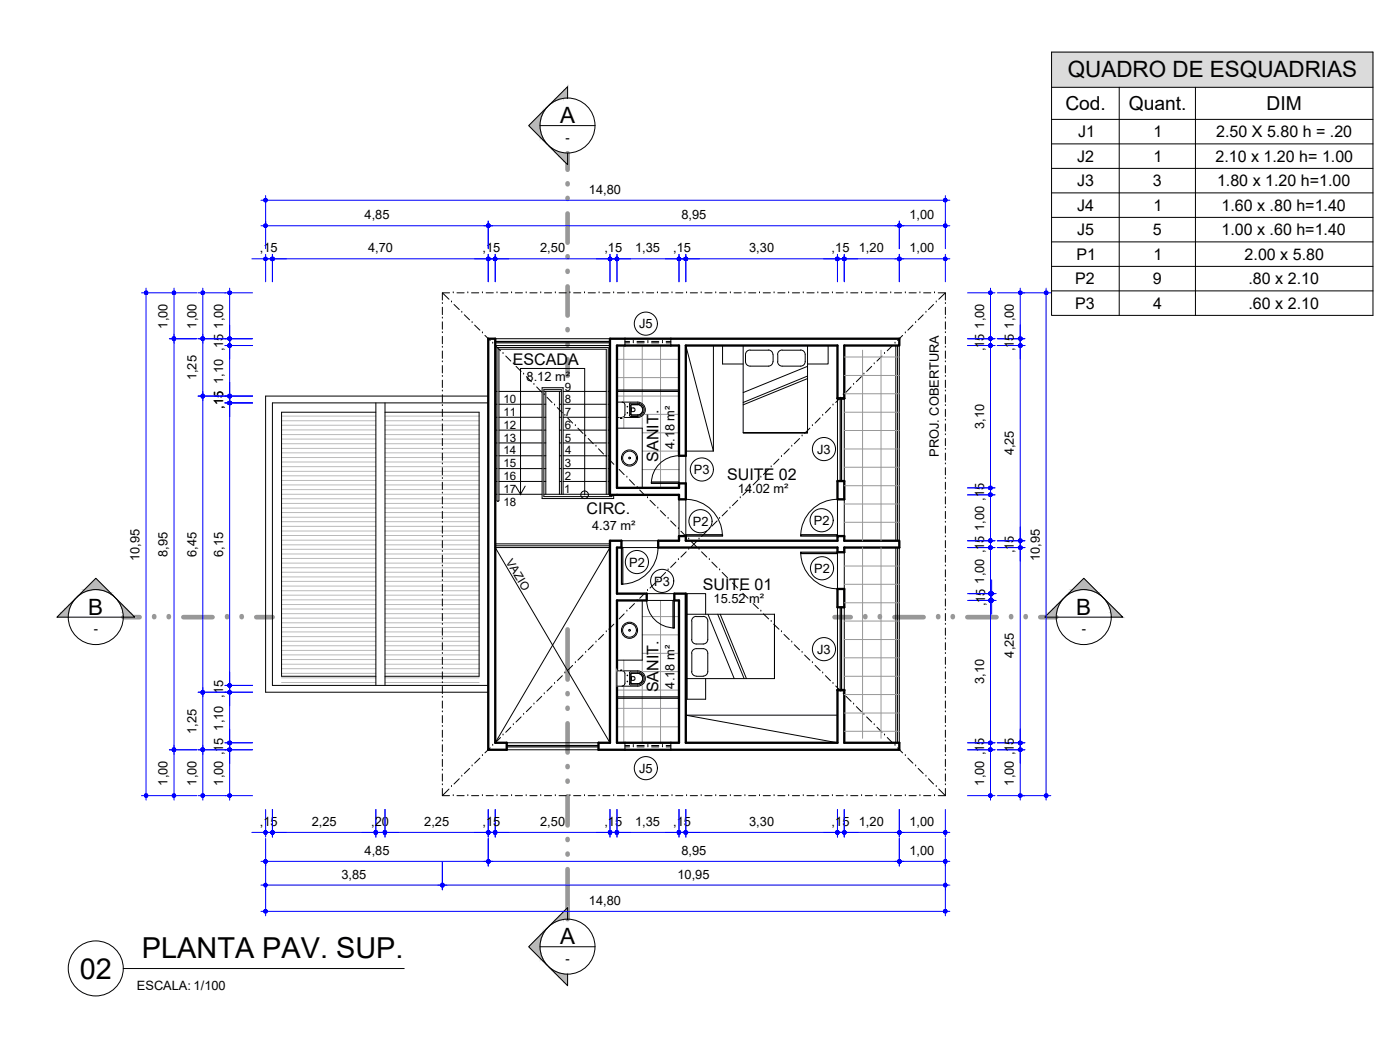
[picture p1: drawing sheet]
<svg xmlns="http://www.w3.org/2000/svg" width="305mm" height="229mm" viewBox="0 0 305 229" stroke-linecap="round" stroke-linejoin="round" font-family="sans-serif">
<defs><g id="words">
<g font-size="6.3">
<text x="30.9" y="208.5">PLANTA PAV. SUP.</text>
<text x="17.4" y="213.1">02</text>
</g>
<g font-size="4.9">
<text x="232.5" y="16.8">QUADRO DE ESQUADRIAS</text>
<text x="122" y="26.9">A</text>
<text x="19.2" y="133.9">B</text>
<text x="234.3" y="133.9">B</text>
<text x="122" y="205.6">A</text>
</g>
<g font-size="4.2">
<text x="245.7" y="23.9">Quant.</text>
<text x="231.9" y="24">Cod.</text>
<text x="275.8" y="24">DIM</text>
</g>
<g font-size="3.5">
<text x="234.7" y="29.9">J1</text>
<text x="251.1" y="29.9">1</text>
<text x="264.8" y="29.9">2.50 X 5.80 h = .20</text>
<text x="234.5" y="35.2">J2</text>
<text x="251.1" y="35.3">1</text>
<text x="264.6" y="35.2">2.10 x 1.20 h= 1.00</text>
<text x="234.5" y="40.6">J3</text>
<text x="251" y="40.6">3</text>
<text x="265" y="40.6">1.80 x 1.20 h=1.00</text>
<text x="234.5" y="45.9">J4</text>
<text x="251.1" y="45.9">1</text>
<text x="265.9" y="45.9">1.60 x .80 h=1.40</text>
<text x="234.5" y="51.2">J5</text>
<text x="251" y="51.2">5</text>
<text x="265.9" y="51.2">1.00 x .60 h=1.40</text>
<text x="234.4" y="56.6">P1</text>
<text x="251.1" y="56.6">1</text>
<text x="271" y="56.6">2.00 x 5.80</text>
<text x="234.1" y="61.9">P2</text>
<text x="251" y="61.9">9</text>
<text x="271.8" y="61.9">.80 x 2.10</text>
<text x="234.1" y="67.2">P3</text>
<text x="251" y="67.2">4</text>
<text x="271.8" y="67.2">.60 x 2.10</text>
<text x="111.6" y="79.5">ESCADA</text>
<text x="143.4" y="100.5" transform="rotate(-90 143.4 100.5)">SANIT.</text>
<text x="158.3" y="104.5">SUITE 02</text>
<text x="127.7" y="111.9">CIRC.</text>
<text x="153" y="128.4">SUITE 01</text>
<text x="143.4" y="150.7" transform="rotate(-90 143.4 150.7)">SANIT.</text>
</g>
<g font-size="2.8">
<text x="123.1" y="30.9">-</text>
<text x="79.4" y="47.8">4,85</text>
<text x="128.2" y="42.2">14,80</text>
<text x="148.3" y="47.8">8,95</text>
<text x="198" y="47.8">1,00</text>
<text x="56.6" y="54.9">,15</text>
<text x="80.1" y="54.9">4,70</text>
<text x="105.1" y="54.9">,15</text>
<text x="117.6" y="54.9">2,50</text>
<text x="131.6" y="54.9">,15</text>
<text x="138.3" y="54.9">1,35</text>
<text x="146.6" y="54.9">,15</text>
<text x="163.1" y="54.9">3,30</text>
<text x="181.1" y="54.9">,15</text>
<text x="187" y="54.9">1,20</text>
<text x="198" y="54.9">1,00</text>
<text x="36.4" y="71.5" transform="rotate(-90 36.4 71.5)">1,00</text>
<text x="42.8" y="71.5" transform="rotate(-90 42.8 71.5)">1,00</text>
<text x="48.6" y="71.5" transform="rotate(-90 48.6 71.5)">1,00</text>
<text x="139.1" y="71.5">J5</text>
<text x="214.2" y="71.5" transform="rotate(-90 214.2 71.5)">1,00</text>
<text x="220.7" y="71.5" transform="rotate(-90 220.7 71.5)">1,00</text>
<text x="214.2" y="76.5" transform="rotate(-90 214.2 76.5)">,15</text>
<text x="220.7" y="76.5" transform="rotate(-90 220.7 76.5)">,15</text>
<text x="42.8" y="82.8" transform="rotate(-90 42.8 82.8)">1,25</text>
<text x="48.6" y="83.5" transform="rotate(-90 48.6 83.5)">1,10 ,15</text>
<text x="114.6" y="82.9">8.12 m²</text>
<text x="48.6" y="89" transform="rotate(-90 48.6 89)">,15</text>
<text x="214.2" y="93.4" transform="rotate(-90 214.2 93.4)">3,10</text>
<text x="146.8" y="97.8" transform="rotate(-90 146.8 97.8)">4.18 m²</text>
<text x="177.9" y="98.8">J3</text>
<text x="204.4" y="99.5" transform="rotate(-90 204.4 99.5)">PROJ. COBERTURA</text>
<text x="220.7" y="99.1" transform="rotate(-90 220.7 99.1)">4,25</text>
<text x="151.1" y="103.2">P3</text>
<text x="160.7" y="107.4">14.02 m²</text>
<text x="128.9" y="115.3">4.37 m²</text>
<text x="150.8" y="114.5">P2</text>
<text x="177.2" y="114.3">P2</text>
<text x="214.2" y="115.5" transform="rotate(-90 214.2 115.5)">1,00 ,15</text>
<text x="30.4" y="122.1" transform="rotate(-90 30.4 122.1)">10,95</text>
<text x="36.4" y="121.2" transform="rotate(-90 36.4 121.2)">8,95</text>
<text x="42.8" y="121.2" transform="rotate(-90 42.8 121.2)">6,45</text>
<text x="48.6" y="121.2" transform="rotate(-90 48.6 121.2)">6,15</text>
<text x="137" y="123.4">P2</text>
<text x="177.2" y="124.8">P2</text>
<text x="220.7" y="120.5" transform="rotate(-90 220.7 120.5)">,15</text>
<text x="226.4" y="122.1" transform="rotate(-90 226.4 122.1)">10,95</text>
<text x="142.5" y="127.5">P3</text>
<text x="155.4" y="131.2">15.52 m²</text>
<text x="214.2" y="127" transform="rotate(-90 214.2 127)">1,00 ,15</text>
<text x="214.5" y="132" transform="rotate(-90 214.5 132)">,15</text>
<text x="20.4" y="137.9">-</text>
<text x="235.5" y="137.9">-</text>
<text x="177.9" y="142.3">J3</text>
<text x="220.7" y="143.2" transform="rotate(-90 220.7 143.2)">4,25</text>
<text x="146.8" y="149.9" transform="rotate(-90 146.8 149.9)">4.18 m²</text>
<text x="214.2" y="148.9" transform="rotate(-90 214.2 148.9)">3,10</text>
<text x="42.8" y="159.8" transform="rotate(-90 42.8 159.8)">1,25</text>
<text x="48.6" y="159" transform="rotate(-90 48.6 159)">1,10 ,15</text>
<text x="36.4" y="171" transform="rotate(-90 36.4 171)">1,00</text>
<text x="42.8" y="171" transform="rotate(-90 42.8 171)">1,00</text>
<text x="48.6" y="171" transform="rotate(-90 48.6 171)">1,00 ,15</text>
<text x="139.1" y="168.3">J5</text>
<text x="214.2" y="171" transform="rotate(-90 214.2 171)">1,00 ,15</text>
<text x="220.7" y="171" transform="rotate(-90 220.7 171)">1,00 ,15</text>
<text x="56.6" y="179.8">,15</text>
<text x="67.9" y="179.8">2,25</text>
<text x="80.8" y="179.8">,20</text>
<text x="92.4" y="179.8">2,25</text>
<text x="105.1" y="179.8">,15</text>
<text x="117.6" y="179.8">2,50</text>
<text x="131.6" y="179.8">,15</text>
<text x="138.3" y="179.8">1,35</text>
<text x="146.6" y="179.8">,15</text>
<text x="163.1" y="179.8">3,30</text>
<text x="181.1" y="179.8">,15</text>
<text x="187" y="179.8">1,20</text>
<text x="198" y="179.8">1,00</text>
<text x="74.3" y="191.3">3,85</text>
<text x="79.4" y="186.1">4,85</text>
<text x="147.5" y="191.3">10,95</text>
<text x="148.3" y="186.1">8,95</text>
<text x="198" y="186.1">1,00</text>
<text x="128.2" y="197">14,80</text>
<text x="123.1" y="209.6">-</text>
<text x="29.8" y="215.4">ESCALA: 1/100</text>
</g>
<g font-size="2.5">
<text x="109.6" y="87.8">10</text>
<text x="123" y="87.8">8</text>
<text x="123" y="85">9</text>
<text x="109.6" y="93.3">12</text>
<text x="109.6" y="90.6">11</text>
<text x="122.9" y="90.6">7</text>
<text x="123" y="93.3">6</text>
<text x="109.6" y="101.8">15</text>
<text x="109.6" y="98.9">14</text>
<text x="109.6" y="96.1">13</text>
<text x="123" y="101.8">3</text>
<text x="123" y="96.1">5</text>
<text x="123" y="98.9">4</text>
<text x="109.6" y="107.4">17</text>
<text x="109.6" y="104.6">16</text>
<text x="122.8" y="107.4">1</text>
<text x="123" y="104.6">2</text>
<text x="109.6" y="110.2">18</text>
<text x="110.1" y="122.3" transform="rotate(59 110.1 122.3)">VAZIO</text>
</g>
</g></defs>
<!-- layer: SIMB_LCT -->
<path d="M123.6 189.2v10.9" fill="none" stroke="#989898" stroke-width="1"/>
<g fill="#989898">
<circle cx="123.6" cy="186.1" r=".51"/>
<circle cx="123.6" cy="182.9" r=".51"/>
</g>
<path d="M123.6 173.4v6.3" fill="none" stroke="#989898" stroke-width="1"/>
<g fill="#989898">
<circle cx="123.6" cy="170.2" r=".51"/>
<circle cx="123.6" cy="167" r=".51"/>
</g>
<path d="M123.6 157.5v6.3" fill="none" stroke="#989898" stroke-width="1"/>
<g fill="#989898">
<circle cx="123.6" cy="154.3" r=".51"/>
<circle cx="123.6" cy="151.1" r=".51"/>
</g>
<path d="M123.6 33.4v3.6M123.6 137v11" fill="none" stroke="#989898" stroke-width="1"/>
<!-- layer: SIMB_PREENCHIMENTO -->
<g fill="#bababa" stroke="#bababa" stroke-width=".22">
<path d="M119.4 210.4l.7 .8z"/>
<path d="M120.1 201l-.7 .8z"/>
<path d="M117.6 203.6v5l-2.5-2.5z"/>
<path d="M118.7 209.6l.6 .7z"/>
<path d="M118.2 203l.5-.5-.5 1z"/>
<path d="M120.1 211l.8 .5zM120.1 211.2l.8 .3v.4z"/>
<path d="M120.9 211.5v.4l.9-.1zM120.9 211.9l.9-.1v1z"/>
<path d="M121.8 211.8v1l.9-.8zM121.8 212.8l.9-.8v1.7z"/>
<path d="M122.7 212v1.7l.9-1.6zM123.6 212.1v2.5l-.9-.9z"/>
<path d="M120.1 201v.2l.8-.9zM120.9 200.3v.4l-.8 .5z"/>
<path d="M121.8 199.4l-.9 .9v.4zM121.8 199.4v1l-.9 .3z"/>
<path d="M121.8 199.4v1l.9-1.9zM122.7 198.5v1.7l-.9 .2z"/>
<path d="M123.6 197.6l-.9 .9v1.7zM123.6 197.6v2.5l-.9 .1z"/>
<path d="M117.6 203.5v2.6zM117.6 203.5v2.6z"/>
<path d="M117.6 206.1v2.5zM117.6 207v1.7z"/>
<path d="M117.6 203.5v1.7l.3-1.9zM117.9 203.3v1l-.3 .9z"/>
<path d="M117.6 207v1.7l.3-.8zM117.9 207.9v1l-.3-.2z"/>
<path d="M117.9 203.3v1l.3-1.3zM118.2 203v.5l-.3 .8z"/>
<path d="M117.9 207.9v1l.3-.2zM117.9 208.9l.3-.2v.5z"/>
<path d="M118.7 202.5l-.5 1zM119.3 201.9l-.6 .7z"/>
<path d="M118.2 208.7v.5l.5 .4zM118.2 209.2l.5 .5z"/>
</g>
<!-- layer: SIMB_01 -->
<g fill="none" stroke="#000" stroke-width=".22">
<path d="M117.6 206.1h12M123.6 200.1v-2.5l-8.5 8.5 8.5 8.5v-2.5"/>
<circle cx="123.5" cy="206.1" r="6"/>
</g>
<!-- layer: SIMB_LCT -->
<g fill="#989898">
<circle cx="123.6" cy="40.1" r=".51"/>
<circle cx="123.6" cy="43.3" r=".51"/>
</g>
<path d="M123.6 46.5v6.3" fill="none" stroke="#989898" stroke-width="1"/>
<g fill="#989898">
<circle cx="123.6" cy="56" r=".51"/>
<circle cx="123.6" cy="59.2" r=".51"/>
</g>
<path d="M123.6 62.4v6.3" fill="none" stroke="#989898" stroke-width="1"/>
<g fill="#989898">
<circle cx="123.6" cy="71.9" r=".51"/>
<circle cx="123.6" cy="75.1" r=".51"/>
</g>
<path d="M123.6 78.2v3.6M26.9 134.4h3.5" fill="none" stroke="#989898" stroke-width="1"/>
<!-- layer: SIMB_PREENCHIMENTO -->
<g fill="#bababa" stroke="#bababa" stroke-width=".22">
<path d="M119.4 31.7l.7 .7z"/>
<path d="M119.4 23l.7-.7z"/>
<path d="M115.1 27.3l2.5-2.4v4.9z"/>
<path d="M118.7 30.8l.6 .7z"/>
<path d="M118.2 24.3l.5-.5-.5 .9z"/>
<path d="M120.1 32.3l.8 .5zM120.1 32.4l.8 .4v.4z"/>
<path d="M120.9 32.8v.4l.9-.1zM120.9 33.2l.9-.1v.9z"/>
<path d="M121.8 33.1v.9l.9-.7zM121.8 34l.9-.7v1.6z"/>
<path d="M122.7 33.3v1.6l.9-1.5zM123.6 33.4v2.5l-.9-1z"/>
<path d="M120.1 22.3v.1l.8-.9zM120.9 21.5v.5l-.8 .4z"/>
<path d="M120.9 21.5v.5l.9-1.3zM121.8 20.7v.9l-.9 .4z"/>
<path d="M121.8 20.7v.9l.9-1.8zM122.7 19.8v1.6l-.9 .2z"/>
<path d="M123.6 18.9l-.9 .9v1.6zM123.6 18.9v2.5h-.9z"/>
<path d="M117.6 24.9v2.4v-2.5zM117.6 24.8v2.5z"/>
<path d="M117.6 27.3v2.5zM117.6 28.3v1.6z"/>
<path d="M117.6 24.8v1.7l.3-1.9zM117.9 24.6v1l-.3 .9z"/>
<path d="M117.6 28.3v1.6l.3-.7zM117.9 29.2v.9l-.3-.2z"/>
<path d="M117.9 24.6v1l.3-1.3zM118.2 24.3v.4l-.3 .9z"/>
<path d="M117.9 29.2v.9l.3-.1zM117.9 30.1l.3-.1v.5z"/>
<path d="M118.7 23.8l-.5 .9zM119.3 23.2l-.6 .7z"/>
<path d="M118.2 30v.5l.5 .3zM118.2 30.5l.5 .4z"/>
</g>
<!-- layer: SIMB_01 -->
<g fill="none" stroke="#000" stroke-width=".22">
<path d="M117.6 27.3h12M123.6 21.4v-2.5l-8.5 8.4 8.5 8.6v-2.5"/>
<circle cx="123.5" cy="27.3" r="6"/>
</g>
<!-- layer: SIMB_LCT -->
<g fill="#989898">
<circle cx="33.6" cy="134.4" r=".51"/>
<circle cx="36.7" cy="134.4" r=".51"/>
</g>
<path d="M39.9 134.4h6.4" fill="none" stroke="#989898" stroke-width="1"/>
<g fill="#989898">
<circle cx="49.4" cy="134.4" r=".51"/>
<circle cx="52.6" cy="134.4" r=".51"/>
</g>
<path d="M55.8 134.4h3.6M226.5 134.4h3.5" fill="none" stroke="#989898" stroke-width="1"/>
<!-- layer: SIMB_PREENCHIMENTO -->
<g fill="#bababa" stroke="#bababa" stroke-width=".22">
<path d="M16.6 130.2l-.8 .7z"/>
<path d="M25.2 130.2l.7 .7z"/>
<path d="M18.4 128.4l2.5-2.5 2.5 2.5z"/>
<path d="M17.3 129.5h.1l-.7 .5z"/>
<path d="M23.5 129h.5l.4 .5z"/>
<path d="M15.8 130.9l-.3 .8 .5-.8zM15 131.7l.8-.8-.3 .8z"/>
<path d="M15 131.7l.2 .8 .3-.8zM14.2 132.5l.8-.8 .2 .8z"/>
<path d="M14.2 132.5l.7 .9 .3-.9zM13.3 133.4l.9-.9 .7 .9z"/>
<path d="M13.3 133.4l1.6 1v-1zM13.3 133.4l1.6 1h-2.5z"/>
<path d="M25.8 130.9l.9 .8zM25.8 130.9l.9 .8h-.5z"/>
<path d="M26.2 131.7l1.4 .8-.9-.8zM26.2 131.7l1.4 .8h-1z"/>
<path d="M26.6 132.5l1.8 .9-.8-.9zM26.6 132.5l1.8 .9h-1.6z"/>
<path d="M26.8 133.4l2.5 1-.9-1zM26.8 133.4l2.5 1h-2.4z"/>
<path d="M20.9 128.4h2.5zM20.9 128.4h2.5z"/>
<path d="M18.4 128.4h2.5zM18.4 128.4h1.5z"/>
<path d="M21.8 128.4l1.8 .3-.2-.3zM21.8 128.4l1.8 .3z"/>
<path d="M18.3 128.4l.8 .3 .8-.3zM18.1 128.7l.2-.3 .8 .3z"/>
<path d="M22.7 128.7l1.3 .3-.4-.3zM22.7 128.7l1.3 .3h-.5z"/>
<path d="M18.1 128.7l.1 .3 .9-.3zM18.1 128.7l.1 .3h-.4z"/>
<path d="M23.5 129l.9 .5zM24.3 129.5l.7 .5z"/>
<path d="M17.8 129l-.4 .5 .8-.5zM17.8 129l-.5 .5z"/>
</g>
<!-- layer: SIMB_01 -->
<g fill="none" stroke="#000" stroke-width=".22">
<path d="M12.4 134.4l8.5-8.5 8.4 8.5z"/>
<circle cx="20.8" cy="134.3" r="6"/>
</g>
<!-- layer: SIMB_LCT -->
<g fill="#989898">
<circle cx="223.3" cy="134.4" r=".51"/>
<circle cx="220.1" cy="134.4" r=".51"/>
</g>
<path d="M210.6 134.4h6.4" fill="none" stroke="#989898" stroke-width="1"/>
<g fill="#989898">
<circle cx="207.4" cy="134.4" r=".51"/>
<circle cx="204.3" cy="134.4" r=".51"/>
</g>
<path d="M194.7 134.4h6.4" fill="none" stroke="#989898" stroke-width="1"/>
<g fill="#989898">
<circle cx="191.6" cy="134.4" r=".51"/>
<circle cx="188.4" cy="134.4" r=".51"/>
</g>
<path d="M181.7 134.4h3.5" fill="none" stroke="#989898" stroke-width="1"/>
<!-- layer: SIMB_PREENCHIMENTO -->
<g fill="#bababa" stroke="#bababa" stroke-width=".22">
<path d="M231.6 130.2l-.7 .7z"/>
<path d="M240.3 130.2l.7 .7z"/>
<path d="M233.5 128.4l2.5-2.5 2.4 2.5z"/>
<path d="M232.4 129.5h.1l-.7 .5z"/>
<path d="M238.6 129h.5l.4 .5z"/>
<path d="M230.9 130.9l-.3 .8 .5-.8zM230.1 131.7l.8-.8-.3 .8z"/>
<path d="M230.1 131.7l.2 .8 .3-.8zM229.3 132.5l.8-.8 .2 .8z"/>
<path d="M229.3 132.5l.7 .9 .3-.9zM229.3 132.5l.7 .9h-1.6z"/>
<path d="M228.4 133.4l1.6 1v-1zM228.4 133.4l1.6 1h-2.5z"/>
<path d="M240.9 130.9l.9 .8zM240.9 130.9l.9 .8h-.5z"/>
<path d="M241.3 131.7l1.4 .8-.9-.8zM241.3 131.7l1.4 .8h-1z"/>
<path d="M241.7 132.5l1.8 .9-.8-.9zM241.7 132.5l1.8 .9h-1.6z"/>
<path d="M241.9 133.4l2.5 1-.9-1zM241.9 133.4l2.5 1h-2.4z"/>
<path d="M236 128.4h2.5zM236 128.4h2.5z"/>
<path d="M233.5 128.4h2.5zM233.5 128.4h1.5h-1.6z"/>
<path d="M236.9 128.4l1.8 .3-.2-.3zM236.9 128.4l1.8 .3h-1z"/>
<path d="M233.4 128.4l.7 .3 .9-.3zM233.4 128.4l.7 .3h-.9z"/>
<path d="M237.7 128.7l1.4 .3-.4-.3zM237.7 128.7l1.4 .3z"/>
<path d="M233.2 128.7l.1 .3 .8-.3zM233.2 128.7l.1 .3h-.4z"/>
<path d="M238.6 129l.9 .5zM239.4 129.5l.7 .5z"/>
<path d="M232.9 129l-.4 .5 .8-.5zM232.4 129.5l.5-.5z"/>
</g>
<!-- layer: SIMB_01 -->
<g fill="none" stroke="#000" stroke-width=".22">
<path d="M107.8 119.2l25 42.5M132.8 119.2l-25 42.5M227.5 134.4l8.5-8.5 8.4 8.5z"/>
<circle cx="235.9" cy="134.3" r="6"/>
</g>
<!-- layer: ARQ_CINZA 03 -->
<g fill="none" stroke="#989898" stroke-width=".22">
<path d="M134.3 78.2h13.5M135.8 75.2v18M139.8 75.2v18M143.8 75.2v31M183.8 77.7h12M187.8 76.2v41.5M191.8 76.2v41.5M134.3 82.2h13.5M134.3 86.2h13.5M134.3 90.2h13.5M139.8 94.2h8M139.8 98.2h8"/>
<path d="M183.8 81.7h12M183.8 85.7h12M183.8 89.7h12M183.8 93.7h12M183.8 97.7h12M139.8 102.2h8M183.8 101.7h12M183.8 105.7h12M183.8 109.7h12M183.8 113.7h12M187.8 119.2v41.5M191.8 119.2v41.5"/>
<path d="M139.8 134.2h8M139.8 138.2h8M143.8 130.7v31M183.8 123.2h12M183.8 127.2h12M183.8 131.2h12M183.8 135.2h12M183.8 139.2h12M134.3 146.2h13.5M134.3 150.2h13.5M134.3 154.2h13.5M134.3 158.2h13.5"/>
<path d="M135.8 143.7v18M139.8 143.7v18M139.8 142.2h8M183.8 143.2h12M183.8 147.2h12M183.8 151.2h12M183.8 155.2h12M183.8 159.2h12"/>
</g>
<!-- layer: ARQ_CINZA 04 -->
<g fill="none" stroke="#bababa" stroke-width=".22">
<path d="M61.3 99.6h20.5M61.3 98.6h20.5M61.3 97.6h20.5M61.3 96.6h20.5M61.3 95.6h20.5M61.3 94.6h20.5M61.3 93.6h20.5M61.3 92.6h20.5M61.3 91.6h20.5M61.3 90.6h20.5M83.8 99.6h20.5M83.8 98.6h20.5"/>
<path d="M83.8 97.6h20.5M83.8 96.6h20.5M83.8 95.6h20.5M83.8 94.6h20.5M83.8 93.6h20.5M83.8 92.6h20.5M83.8 91.6h20.5M83.8 90.6h20.5M61.3 119.6h20.5M61.3 118.6h20.5M61.3 117.6h20.5M61.3 116.6h20.5"/>
<path d="M61.3 115.6h20.5M61.3 114.6h20.5M61.3 113.6h20.5M61.3 112.6h20.5M61.3 111.6h20.5M61.3 110.6h20.5M61.3 109.6h20.5M61.3 108.6h20.5M61.3 107.6h20.5M61.3 106.6h20.5M61.3 105.6h20.5M61.3 104.6h20.5"/>
<path d="M61.3 103.6h20.5M61.3 102.6h20.5M61.3 101.6h20.5M61.3 100.6h20.5M83.8 119.6h20.5M83.8 118.6h20.5M83.8 117.6h20.5M83.8 116.6h20.5M83.8 115.6h20.5M83.8 114.6h20.5M83.8 113.6h20.5M83.8 112.6h20.5"/>
<path d="M83.8 111.6h20.5M83.8 110.6h20.5M83.8 109.6h20.5M83.8 108.6h20.5M83.8 107.6h20.5M83.8 106.6h20.5M83.8 105.6h20.5M83.8 104.6h20.5M83.8 103.6h20.5M83.8 102.6h20.5M83.8 101.6h20.5M83.8 100.6h20.5"/>
<path d="M61.3 139.6h20.5M61.3 138.6h20.5M61.3 137.6h20.5M61.3 136.6h20.5M61.3 135.6h20.5M61.3 134.6h20.5M61.3 133.6h20.5M61.3 132.6h20.5M61.3 131.6h20.5M61.3 130.6h20.5M61.3 129.6h20.5M61.3 128.6h20.5"/>
<path d="M61.3 127.6h20.5M61.3 126.6h20.5M61.3 125.6h20.5M61.3 124.6h20.5M61.3 123.6h20.5M61.3 122.6h20.5M61.3 121.6h20.5M61.3 120.6h20.5M83.8 139.6h20.5M83.8 138.6h20.5M83.8 137.6h20.5M83.8 136.6h20.5"/>
<path d="M83.8 135.6h20.5M83.8 134.6h20.5M83.8 133.6h20.5M83.8 132.6h20.5M83.8 131.6h20.5M83.8 130.6h20.5M83.8 129.6h20.5M83.8 128.6h20.5M83.8 127.6h20.5M83.8 126.6h20.5M83.8 125.6h20.5M83.8 124.6h20.5"/>
<path d="M83.8 123.6h20.5M83.8 122.6h20.5M83.8 121.6h20.5M83.8 120.6h20.5M61.3 148.6h20.5M61.3 147.6h20.5M61.3 146.6h20.5M61.3 145.6h20.5M61.3 144.6h20.5M61.3 143.6h20.5M61.3 142.6h20.5M61.3 141.6h20.5"/>
<path d="M61.3 140.6h20.5M83.8 148.6h20.5M83.8 147.6h20.5M83.8 146.6h20.5M83.8 145.6h20.5M83.8 144.6h20.5M83.8 143.6h20.5M83.8 142.6h20.5M83.8 141.6h20.5M83.8 140.6h20.5"/>
</g>
<!-- layer: ARQ_PISO 01 -->
<g fill="none" stroke="#000" stroke-width=".22">
<path d="M107.8 73.7h25M107.8 75.2h25M195.8 75.2v42.5M81.8 89.7h-20.5v57.5h20.5M81.8 87.7v61.5M83.8 89.7h20.5v57.5h-20.5M83.8 87.7v61.5M106.3 86.2h-48.5v64.5h48.5M106.3 87.7h-47v61.5h47M107.8 85.2h.4M107.8 88h.4M107.8 90.8h.4"/>
<path d="M107.8 93.6h.4M107.8 96.4h.4M107.8 99.2h.4M108.6 85.2h9.4M108.6 88h9.4M108.6 90.8h9.4M108.6 93.6h9.4M108.6 96.4h9.4M108.6 99.2h9.4M118.4 85.2h3.8M118.4 88h.4M118.4 90.8h.4"/>
<path d="M118.4 93.6h.4M118.4 96.4h.4M118.4 99.2h.4M118.8 85.2v22.4M121.8 85.2v22.4M121.8 88h.4M121.8 90.8h.4M121.8 93.6h.4M121.8 96.4h.4M121.8 99.2h.4M122.6 85.2h9.4M122.6 88h9.4"/>
<path d="M122.6 90.8h9.4M122.6 93.6h9.4M122.6 96.4h9.4M122.6 99.2h9.4M132.4 85.2h.4M132.4 88h.4M132.4 90.8h.4M132.4 93.6h.4M132.4 96.4h.4M132.4 99.2h.4M147.8 99.2v6M149.3 99.2v6"/>
<path d="M107.8 119.2h25M107.8 102h.4M107.8 104.8h.4M107.8 107.6h.4M108.6 102h9.4M108.6 104.8h9.4M108.6 107.6h9.4M118.4 102h.4M118.4 104.8h.4M118.4 107.6h14.4M121.8 102h.4M121.8 104.8h.4"/>
<path d="M122.6 102h9.4M122.6 104.8h9.4M132.4 102h.4M132.4 104.8h.4M135.3 119.2h8M135.3 117.7h8M147.8 108.7v8M149.3 108.7v8M182.3 108.7v8M183.8 108.7v8M195.8 119.2v42.5M140.8 130.7h6"/>
<path d="M140.8 129.2h6M182.3 120.2v8M183.8 120.2v8M110.3 163.2h20M110.3 161.7h20"/>
</g>
<!-- layer: ARQ_ALV CT -->
<path d="M106.3 73.7h1.5v88h2.5v1.5h-4zM132.8 73.7h63v1.5h-12v11.5h-1.5v-11.5h-33v24h-1.5v-24h-13.5v31h13.5v-1h1.5v3.5h-1.5v-1h-15zM132.8 117.7h2.5v1.5h-1v10h6.5v1.5h-6.5v31h13.5v-31h-1v-1.5h2.5v32.5h33v-11.5h1.5v11.5h12v1.5h-65.5v-1.5h2.5zM143.3 117.7h4.5v-1h1.5v1h33v-1h1.5v1h12v1.5h-12v1h-1.5v-1h-39zM182.3 104.7h1.5v4h-1.5zM182.3 128.2h1.5v4h-1.5z" fill="none" stroke="#000" stroke-width=".51"/>
<!-- layer: ARQ_MOB 01 -->
<g fill="none" stroke="#000" stroke-width=".22">
<path d="M149.3 75.2l6 23h-6M155.3 75.2v23M161.8 75.2h-4.5v4h4.5M162.3 78.7a.99 .99 0 0 0 1 1M162.3 77.2v1.5M163.3 76.2a.99 .99 0 0 0-1 1M163.3 76.2h4M163.3 79.7h4M167.3 76.2a.99 .99 0 0 1 1 1M168.3 78.7a.99 .99 0 0 1-1 1M168.3 77.2v1.5M169.3 78.7a1 1 0 0 0 1 1h4a.99 .99 0 0 0 1-1"/>
<path d="M169.3 77.2v1.5M170.3 76.2a.99 .99 0 0 0-1 1M170.3 76.2h4M174.3 76.2a.99 .99 0 0 1 1 1M175.3 77.2v1.5M175.8 75.2h-14v19h14h-14M175.8 75.2h4.5v4h-4.5M175.8 75.2v19M175.8 79.8l-14 5.7M175.8 81.9l-14 5.7M175.8 82.4l-14 5.7M149.6 133.7v14h19v-14v14"/>
<path d="M149.6 133.7v-4.5h4v4.5M149.6 133.7h19M150.9 134.5a3.4 3.4 0 0 1 2.9 0l.3 .7v4a1 1 0 0 1-1 1h-1.5a.92 .92 0 0 1-1-1v-4zM154.1 133.7l5.8 14M156.3 133.7l5.7 14M156.8 133.7l5.7 14M149.6 147.7v4.5h4v-4.5M151.6 147.2a.92 .92 0 0 1-1-1v-4a1 1 0 0 1 1-1h1.5a1 1 0 0 1 1 1v4a.99 .99 0 0 1-1 1M151.6 147.2h1.5M182.3 155.7h-33l33 6"/>
</g>
<!-- layer: ARQ_ESQ CT -->
<g fill="none" stroke="#000" stroke-width=".25">
<path d="M107.8 74.3h25M107.8 74.6h25M134.3 85.2h13.5M134.3 84.9h13.5M182.9 86.7v18M183.2 86.7v18M135.3 119.2h.3v8h-.3zM141.8 104.9h6v.3h-6zM149.3 116.4h8v.3h-8zM174.3 116.4h8v.3h-8zM146.5 130.7h.3v6h-.3zM174.3 120.2h8v.3h-8z"/>
<path d="M182.9 132.2v18M183.2 132.2v18M134.3 151.7h13.5M134.3 152h13.5M110.3 162.6h20M110.3 162.3h20"/>
</g>
<g fill="#fff" stroke="#fff" stroke-width=".22">
<path d="M140.5 89v.4z"/>
<path d="M140.5 147.5v.4z"/>
<path d="M134.3 87.5v3.4l1.2-3.4zM135.5 87.5v3.4h-1.2z"/>
<path d="M135.5 87.5v3.4l3.4-3.4zM135.5 90.9l3.4-3.4v3.4z"/>
<path d="M138.9 87.5v3.4zM138.9 87.6v3.3z"/>
<path d="M138.9 87.6v3.3zM139 87.6l-.1 3.3z"/>
<path d="M139 87.6v3.3l.1-3.3zM139.1 87.6v3.3h-.1z"/>
<path d="M139.1 87.6v3.3zM139.2 87.6l-.1 3.3z"/>
<path d="M139.2 87.6v3.2zM139.3 87.6l-.1 3.2z"/>
<path d="M139.3 87.6v3.2zM139.4 87.7l-.1 3.1z"/>
<path d="M139.4 87.7v3.1zM139.5 87.7l-.1 3.1z"/>
<path d="M139.5 87.7v3.1zM139.6 87.7l-.1 3.1z"/>
<path d="M139.6 87.7v3zM139.7 87.8l-.1 2.9z"/>
<path d="M139.7 87.8v2.9zM139.7 87.8v2.9z"/>
<path d="M139.7 87.8v2.8zM139.8 87.9l-.1 2.7z"/>
<path d="M139.8 87.9v2.7zM139.9 87.9l-.1 2.7z"/>
<path d="M139.9 87.9v2.7zM140 88l-.1 2.6z"/>
<path d="M140 88v2.5zM140 88.1v2.4z"/>
<path d="M140 88.1v2.3zM140.1 88.1l-.1 2.3z"/>
<path d="M140.1 88.1v2.2zM140.2 88.2l-.1 2.1z"/>
<path d="M140.2 88.2v2.1zM140.2 88.3v2z"/>
<path d="M140.2 88.3v1.9zM140.3 88.3l-.1 1.9z"/>
<path d="M140.3 88.3v1.8zM140.3 88.4v1.7z"/>
<path d="M140.3 88.4v1.6zM140.4 88.5l-.1 1.5z"/>
<path d="M140.4 88.5v1.5zM140.4 88.6v1.4z"/>
<path d="M140.4 88.6v1.3zM140.4 88.7v1.2z"/>
<path d="M140.4 88.7v1.1zM140.5 88.8l-.1 1z"/>
<path d="M140.5 88.8v.9zM140.5 88.9v.8z"/>
<path d="M140.5 88.9v.7zM140.5 88.9v.7z"/>
<path d="M140.5 88.9v.6zM140.5 89v.5z"/>
<path d="M140.5 89.2v.2zM140.5 89.2v.1z"/>
<path d="M135.1 90.9h.3zM135.1 91l.3-.1z"/>
<path d="M135.1 91v.1l.3-.1zM135.1 91.1l.3-.1v.1z"/>
<path d="M134.3 146.1l1.2 3.3h-1.2zM134.3 146.1l1.2 3.3v-3.3z"/>
<path d="M135.5 146.1l3.4 3.3h-3.4zM135.5 146.1l3.4 3.3v-3.3z"/>
<path d="M138.9 146.1v3.3zM138.9 146.1v3.3z"/>
<path d="M138.9 146.1l.1 3.3zM138.9 146.1l.1 3.3z"/>
<path d="M139 146.1l.1 3.3h-.1zM139 146.1l.1 3.3v-3.3z"/>
<path d="M139.1 146.1l.1 3.3zM139.1 146.1l.1 3.3z"/>
<path d="M139.2 146.1v3.3zM139.2 146.1l.1 3.2z"/>
<path d="M139.3 146.1l.1 3.2zM139.3 146.1l.1 3.2z"/>
<path d="M139.4 146.1v3.2zM139.4 146.1l.1 3.2z"/>
<path d="M139.5 146.2v3.1zM139.5 146.2l.1 3z"/>
<path d="M139.6 146.2v3zM139.6 146.2l.1 3z"/>
<path d="M139.7 146.3v2.9zM139.7 146.3v2.8z"/>
<path d="M139.7 146.3v2.8zM139.7 146.3l.1 2.8z"/>
<path d="M139.8 146.3v2.8zM139.8 146.3l.1 2.7z"/>
<path d="M139.9 146.4v2.6zM139.9 146.4l.1 2.6z"/>
<path d="M140 146.5v2.5zM140 146.5v2.4z"/>
<path d="M140 146.6v2.3zM140 146.6l.1 2.2z"/>
<path d="M140.1 146.6v2.2zM140.1 146.6l.1 2.2z"/>
<path d="M140.2 146.7v2.1zM140.2 146.7v2z"/>
<path d="M140.2 146.8v1.9zM140.2 146.8l.1 1.8z"/>
<path d="M140.3 146.9v1.7zM140.3 146.9v1.6z"/>
<path d="M140.3 146.9v1.6zM140.3 146.9l.1 1.6z"/>
<path d="M140.4 147v1.5zM140.4 147v1.4z"/>
<path d="M140.4 147.1v1.3zM140.4 147.1v1.2z"/>
<path d="M140.4 147.2v1.1zM140.4 147.2l.1 1z"/>
<path d="M140.5 147.3v.9zM140.5 147.3v.8z"/>
<path d="M140.5 147.4v.7zM140.5 147.4v.6z"/>
<path d="M140.5 147.4v.6zM140.5 147.4v.5z"/>
<path d="M140.5 147.5v.3zM140.5 147.6v.2z"/>
<path d="M135.1 146l.3 .1zM135.1 146l.3 .1z"/>
<path d="M135.1 145.9l.3 .1h-.3zM135.1 145.9l.3 .1v-.1z"/>
</g>
<!-- layer: ARQ_SAN 02 -->
<g fill="none" stroke="#000" stroke-width=".22">
<path d="M134.3 87.5h4.5a1.67 1.67 0 0 1 1.7 1.7 1.67 1.67 0 0 1-1.7 1.7h-4.5zM134.3 93.2h5.5v13M135.1 90.9v.1M135.4 90.9v.2h-.3v-.1h.3M135.4 87.5a.61 .61 0 0 1 .7 .7v2a.61 .61 0 0 1-.7 .6M137.3 87.8l-.2 .2-.1 2.4 .3 .2M137.3 87.8h1.5a1.42 1.42 0 0 1 1.5 1.4 1.42 1.42 0 0 1-1.5 1.4M137.3 90.7h1.6M139.8 130.7v13h-5.5M134.3 146.1h4.5a1.67 1.67 0 0 1 1.7 1.6 1.67 1.67 0 0 1-1.7 1.7h-4.5zM135.1 145.9h.3v.1h-.3zM135.1 146v.1"/>
<path d="M135.4 146.1a.61 .61 0 0 1 .7 .6v2.1a.61 .61 0 0 1-.7 .6M137.3 146.3l-.2 .2v2.6a3.7 3.7 0 0 0 2.6-.2 1.42 1.42 0 0 0 .5-1.6 1.42 1.42 0 0 0-1.4-1h-1.5"/>
<circle cx="137.1" cy="99.7" r="1.76"/>
<circle cx="137.1" cy="99.7" r="1.5"/>
<circle cx="137.1" cy="99.7" r=".19"/>
<circle cx="137.1" cy="137.2" r="1.76"/>
<circle cx="137.1" cy="137.2" r="1.5"/>
<circle cx="137.1" cy="137.2" r=".19"/>
</g>
<!-- layer: ARQ_SAN 01 -->
<g fill="none" stroke="#000" stroke-width=".22">
<path d="M137.3 88.3l.2-.2a2.24 2.24 0 0 1 2.2 .3 1.16 1.16 0 0 1 .2 1.3 1.16 1.16 0 0 1-1.1 .7h-1.3l-.2-.3M137.3 90.1l.1 .2a2.76 2.76 0 0 0 2.1-.2 1.12 1.12 0 0 0 .4-1.2 1.12 1.12 0 0 0-1.1-.8l-1.4 .1-.1 2M137.4 88.3v1.9M137.9 88.8h.1a.45 .45 0 0 1 .1 .7M138 88.8h-.5v.4v.4h.5M138.1 89.5l-.2 .1M137.3 148.7l.2 .2M137.3 148.7l.2 .1M137.4 146.8v1.9M137.5 147.7v.4h.5M137.5 146.6l-.2 .2M137.5 146.6l-.2 .2v1.9"/>
<path d="M137.5 146.6h1.4M137.5 148.8h1.4M137.9 147.3h.1a.45 .45 0 0 1 .1 .7M138 147.3h-.5v.4M138.1 148l-.2 .1M138.8 146.6a1.16 1.16 0 0 1 1.2 1.1 1.16 1.16 0 0 1-1.2 1.2M138.8 146.6a1.12 1.12 0 0 1 1.1 1.1 1.12 1.12 0 0 1-1.1 1.1"/>
<circle cx="136.6" cy="89.9" r=".06"/>
<circle cx="136.6" cy="88.5" r=".06"/>
<circle cx="136.6" cy="148.4" r=".06"/>
<circle cx="136.6" cy="147" r=".06"/>
</g>
<!-- layer: ARQ_ALV VS -->
<path d="M182.3 86.7v18M183.8 86.7v18M182.3 132.2v18M183.8 132.2v18" fill="none" stroke="#000" stroke-width=".22"/>
<!-- layer: ARQ_COTA_AZUL -->
<g fill="none" stroke="#00f" stroke-width=".22">
<path d="M54.8 56.3h7.5M56.8 49.1h150M56.8 43.6h150M57.8 42.6v11.5M57.8 55.4v5.9M58.3 56.3h148.5M59.3 55.4v5.9M103.3 56.3h7.5M106.3 48.1v6M106.3 55.4v5.9M107.8 55.4v5.9M129.8 56.3h7.5"/>
<path d="M132.8 55.4v5.9M134.3 55.4v5.9M144.8 56.3h7.5M147.8 55.4v5.9M149.3 55.4v5.9M179.3 56.3h7.5M182.3 55.4v5.9M183.8 55.4v5.9M195.8 48.1v6M195.8 55.4v5.9M205.8 42.6v11.5M205.8 55.4v5.9"/>
<path d="M30.8 63.8h6M31.8 62.7v111.5M36.9 73.7h6M36.9 63.8h6M37.9 62.7v111.5M43.1 73.7h11.9M43.1 63.8h11.9M44.2 62.7v111.5M49 75.2h6M50 70.7v7.5M50 62.7v111.5M210.7 75.2h5.9"/>
<path d="M210.7 73.7h5.9M210.7 63.8h5.9M215.6 70.7v7.5M215.6 62.7v111.5M217.1 75.2h6M217.1 73.7h6M217.1 63.8h11.7M222.1 70.7v7.5M222.1 62.7v111.5M227.8 62.7v111.5M43.1 86.2h11.9M49 87.7h6"/>
<path d="M50 83.2v7.5M210.7 119.2h5.9M210.7 117.7h5.9M210.7 107.7h5.9M210.7 106.2h5.9M215.6 114.7v7.5M215.6 103.2v7.5M217.1 119.2h6M217.1 117.7h6M222.1 114.7v7.5M210.7 130.7h6.2M210.7 129.2h6.2"/>
<path d="M215.9 126.2v7.5M43.1 150.7h11.9M49 149.2h6M50 146.2v7.5M50 158.7v7.5M215.6 158.7v7.5M222.1 158.7v7.5M30.8 173.2h6M36.9 163.2h6M36.9 173.2h6M43.1 163.2h11.9M43.1 173.2h11.9"/>
<path d="M49 161.7h6M57.8 176.2v6M59.3 176.2v6M81.8 176.2v6M83.8 176.2v6M106.3 176.2v6M107.8 176.2v6M132.8 176.2v6M134.3 176.2v6M147.8 176.2v6M149.3 176.2v6M182.3 176.2v6"/>
<path d="M183.8 176.2v6M195.8 176.2v6M205.8 176.2v6M210.7 161.7h5.9M210.7 163.2h5.9M210.7 173.2h5.9M217.1 161.7h6M217.1 163.2h6M217.1 173.2h11.7M54.8 181.2h7.5M56.8 187.5h150M56.8 192.7h150"/>
<path d="M56.8 198.4h150M57.8 182.5v16.9M58.3 181.2h148.5M78.8 181.2h8M96.3 187.7v6M103.3 181.2h7.5M106.3 182.5v6.1M129.8 181.2h7.5M144.8 181.2h7.5M179.3 181.2h7.5M195.8 182.5v6.1M205.8 182.5v16.9"/>
</g>
<!-- layer: 0 -->
<g fill="#00f" stroke="#00f" stroke-width=".22">
<path d="M50 86.2v.4h.2zM50 86.2l.3 .2-.1 .2zM50 86.2l.3 .2 .1-.2z"/>
<path d="M50 86.2h.4l-.1-.1zM50.2 85.9l.1 .2-.3 .1zM50 85.9v.3l.2-.3z"/>
<path d="M49.8 85.9l.2 .3v-.3zM49.8 85.9l.2 .3-.3-.1zM49.7 86.1l-.1 .1h.4z"/>
<path d="M49.6 86.2l.1 .2 .3-.2zM49.7 86.4l.3-.2-.2 .4zM50 86.2l-.2 .4h.2z"/>
<path d="M49.8 87.4l.2 .3v-.3zM49.7 87.5l.1-.1 .2 .3zM49.7 87.5l-.1 .2h.4z"/>
<path d="M49.6 87.7l.1 .2 .3-.2zM49.7 87.9l.3-.2-.2 .4zM50 87.7l-.2 .4h.2z"/>
<path d="M50 87.7v.4h.2zM50 87.7l.3 .2-.1 .2zM50 87.7l.3 .2 .1-.2z"/>
<path d="M50 87.7h.4l-.1-.2zM50.2 87.4l.1 .1-.3 .2zM50 87.4v.3l.2-.3z"/>
<path d="M50 86.2v.4h.2zM50 86.2l.3 .2-.1 .2zM50 86.2l.3 .2 .1-.2z"/>
<path d="M50 86.2h.4l-.1-.1zM50.2 85.9l.1 .2-.3 .1zM50 85.9v.3l.2-.3z"/>
<path d="M49.8 85.9l.2 .3v-.3zM49.8 85.9l.2 .3-.3-.1zM49.7 86.1l-.1 .1h.4z"/>
<path d="M49.6 86.2l.1 .2 .3-.2zM49.7 86.4l.3-.2-.2 .4zM50 86.2l-.2 .4h.2z"/>
<path d="M49.8 87.4l.2 .3v-.3zM49.7 87.5l.1-.1 .2 .3zM49.7 87.5l-.1 .2h.4z"/>
<path d="M49.6 87.7l.1 .2 .3-.2zM49.7 87.9l.3-.2-.2 .4zM50 87.7l-.2 .4h.2z"/>
<path d="M50 87.7v.4h.2zM50 87.7l.3 .2-.1 .2zM50 87.7l.3 .2 .1-.2z"/>
<path d="M50 87.7h.4l-.1-.2zM50.2 87.4l.1 .1-.3 .2zM50 87.4v.3l.2-.3z"/>
<path d="M50 149.2v.4h.2zM50 149.2l.3 .2-.1 .2zM50 149.2l.3 .2 .1-.2z"/>
<path d="M50 149.2h.4l-.1-.1zM50.2 148.9l.1 .2-.3 .1zM50 148.8v.4l.2-.3z"/>
<path d="M49.8 148.9l.2 .3v-.4zM49.8 148.9l.2 .3-.3-.1zM49.7 149.1l-.1 .1h.4z"/>
<path d="M49.6 149.2l.1 .2 .3-.2zM49.7 149.4l.3-.2-.2 .4zM50 149.2l-.2 .4h.2z"/>
<path d="M49.8 150.4l.2 .3v-.3zM49.7 150.5l.1-.1 .2 .3zM49.7 150.5l-.1 .2h.4z"/>
<path d="M49.6 150.7l.1 .2 .3-.2zM49.7 150.9l.3-.2-.2 .3zM50 150.7l-.2 .3 .2 .1z"/>
<path d="M50 150.7v.4l.2-.1zM50 150.7l.3 .2-.1 .1zM50 150.7l.3 .2 .1-.2z"/>
<path d="M50 150.7h.4l-.1-.2zM50.2 150.4l.1 .1-.3 .2zM50 150.4v.3l.2-.3z"/>
<path d="M43.9 85.9l.3 .3v-.3zM43.9 85.9l.3 .3-.4-.1zM43.8 86.1v.1h.4z"/>
<path d="M43.8 86.2v.2l.4-.2zM43.8 86.4l.4-.2-.3 .4zM44.2 86.2l-.3 .4h.3z"/>
<path d="M44.2 86.2v.4h.1zM44.2 86.2l.3 .2-.2 .2zM44.2 86.2l.3 .2v-.2z"/>
<path d="M44.2 86.2h.3v-.1zM44.3 85.9l.2 .2-.3 .1zM44.2 85.9v.3l.1-.3z"/>
<path d="M44.2 150.7v.4l.1-.1zM44.2 150.7l.3 .2-.2 .1zM44.2 150.7l.3 .2v-.2z"/>
<path d="M44.2 150.7h.3v-.2zM44.3 150.4l.2 .1-.3 .2zM44.2 150.4v.3l.1-.3z"/>
<path d="M43.9 150.4l.3 .3v-.3zM43.8 150.5l.1-.1 .3 .3zM43.8 150.5v.2h.4z"/>
<path d="M43.8 150.7v.2l.4-.2zM43.8 150.9l.4-.2-.3 .3zM44.2 150.7l-.3 .3 .3 .1z"/>
<path d="M57.8 181.2h.4l-.1-.1zM58 180.9l.1 .2-.3 .1zM57.8 180.8v.4l.2-.3z"/>
<path d="M57.6 180.9l.2 .3v-.4zM57.6 180.9l.2 .3-.3-.1zM57.5 181.1l-.1 .1h.4z"/>
<path d="M57.4 181.2l.1 .2 .3-.2zM57.5 181.4l.3-.2-.2 .4zM57.8 181.2l-.2 .4h.2z"/>
<path d="M57.8 181.2v.4h.2zM57.8 181.2l.3 .2-.1 .2zM57.8 181.2l.3 .2 .1-.2z"/>
<path d="M58.9 181.2l.1 .2 .3-.2zM59 181.4l.3-.2-.2 .4zM59.3 181.2l-.2 .4h.2z"/>
<path d="M59.3 181.2v.4h.2zM59.3 181.2l.3 .2-.1 .2zM59.3 181.2l.3 .2 .1-.2z"/>
<path d="M59.3 181.2h.4l-.1-.1zM59.5 180.9l.1 .2-.3 .1zM59.3 180.8v.4l.2-.3z"/>
<path d="M59.1 180.9l.2 .3v-.4zM59 181.1l.1-.2 .2 .3zM59 181.1l-.1 .1h.4z"/>
<path d="M58.9 181.2l.1 .2 .3-.2zM59 181.4l.3-.2-.2 .4zM59.3 181.2l-.2 .4h.2z"/>
<path d="M59.3 181.2v.4h.2zM59.3 181.2l.3 .2-.1 .2zM59.3 181.2l.3 .2 .1-.2z"/>
<path d="M59.3 181.2h.4l-.1-.1zM59.5 180.9l.1 .2-.3 .1zM59.3 180.8v.4l.2-.3z"/>
<path d="M59.1 180.9l.2 .3v-.4zM59 181.1l.1-.2 .2 .3zM59 181.1l-.1 .1h.4z"/>
<path d="M81.8 181.2h.4l-.1-.1zM82 180.9l.1 .2-.3 .1zM81.8 180.8v.4l.2-.3z"/>
<path d="M81.6 180.9l.2 .3v-.4zM81.6 180.9l.2 .3-.3-.1zM81.5 181.1l-.1 .1h.4z"/>
<path d="M81.4 181.2l.1 .2 .3-.2zM81.5 181.4l.3-.2-.2 .4zM81.8 181.2l-.2 .4h.2z"/>
<path d="M81.8 181.2v.4h.2zM81.8 181.2l.3 .2-.1 .2zM81.8 181.2l.3 .2 .1-.2z"/>
<path d="M81.8 181.2h.4l-.1-.1zM82 180.9l.1 .2-.3 .1zM81.8 180.8v.4l.2-.3z"/>
<path d="M81.6 180.9l.2 .3v-.4zM81.6 180.9l.2 .3-.3-.1zM81.5 181.1l-.1 .1h.4z"/>
<path d="M81.4 181.2l.1 .2 .3-.2zM81.5 181.4l.3-.2-.2 .4zM81.8 181.2l-.2 .4h.2z"/>
<path d="M81.8 181.2v.4h.2zM81.8 181.2l.3 .2-.1 .2zM81.8 181.2l.3 .2 .1-.2z"/>
<path d="M83.4 181.2l.1 .2 .3-.2zM83.5 181.4l.3-.2-.2 .4zM83.8 181.2l-.2 .4h.2z"/>
<path d="M83.8 181.2v.4h.2zM83.8 181.2l.3 .2-.1 .2zM83.8 181.2l.3 .2 .1-.2z"/>
<path d="M83.8 181.2h.4l-.1-.1zM84 180.9l.1 .2-.3 .1zM83.8 180.8v.4l.2-.3z"/>
<path d="M83.6 180.9l.2 .3v-.4zM83.6 180.9l.2 .3-.3-.1zM83.5 181.1l-.1 .1h.4z"/>
<path d="M83.4 181.2l.1 .2 .3-.2zM83.5 181.4l.3-.2-.2 .4zM83.8 181.2l-.2 .4h.2z"/>
<path d="M83.8 181.2v.4h.2zM83.8 181.2l.3 .2-.1 .2zM83.8 181.2l.3 .2 .1-.2z"/>
<path d="M83.8 181.2h.4l-.1-.1zM84 180.9l.1 .2-.3 .1zM83.8 180.8v.4l.2-.3z"/>
<path d="M83.6 180.9l.2 .3v-.4zM83.6 180.9l.2 .3-.3-.1zM83.5 181.1l-.1 .1h.4z"/>
<path d="M106.3 181.2h.4l-.1-.1zM106.5 180.9l.1 .2-.3 .1zM106.3 180.8v.4l.2-.3z"/>
<path d="M106.1 180.9l.2 .3v-.4zM106.1 180.9l.2 .3-.3-.1zM106 181.1l-.1 .1h.4z"/>
<path d="M105.9 181.2l.1 .2 .3-.2zM106 181.4l.3-.2-.2 .4zM106.3 181.2l-.2 .4h.2z"/>
<path d="M106.3 181.2v.4h.2zM106.3 181.2l.3 .2-.1 .2zM106.3 181.2l.3 .2 .1-.2z"/>
<path d="M57.4 187.5l.1 .2 .3-.2zM57.5 187.7l.3-.2-.2 .4zM57.8 187.5l-.2 .4h.2z"/>
<path d="M57.8 187.5v.4h.2zM57.8 187.5l.3 .2-.1 .2zM57.8 187.5l.3 .2 .1-.2z"/>
<path d="M57.8 187.5h.4l-.1-.1zM58 187.2l.1 .2-.3 .1zM57.8 187.2v.3l.2-.3z"/>
<path d="M57.6 187.2l.2 .3v-.3zM57.6 187.2l.2 .3-.3-.1zM57.5 187.4l-.1 .1h.4z"/>
<path d="M106.3 187.5h.4l-.1-.1zM106.5 187.2l.1 .2-.3 .1zM106.3 187.2v.3l.2-.3z"/>
<path d="M106.1 187.2l.2 .3v-.3zM106.1 187.2l.2 .3-.3-.1zM106 187.4l-.1 .1h.4z"/>
<path d="M105.9 187.5l.1 .2 .3-.2zM106 187.7l.3-.2-.2 .4zM106.3 187.5l-.2 .4h.2z"/>
<path d="M106.3 187.5v.4h.2zM106.3 187.5l.3 .2-.1 .2zM106.3 187.5l.3 .2 .1-.2z"/>
<path d="M106.3 56.3h.4l-.1-.1zM106.5 56l.1 .2-.3 .1zM106.3 56v.3l.2-.3z"/>
<path d="M106.1 56l.2 .3v-.3zM106.1 56l.2 .3-.3-.1zM106 56.2l-.1 .1h.4z"/>
<path d="M105.9 56.3l.1 .3 .3-.3zM106 56.6l.3-.3-.2 .4zM106.3 56.3l-.2 .4h.2z"/>
<path d="M106.3 56.3v.4h.2zM106.3 56.3l.3 .3-.1 .1zM106.3 56.3l.3 .3 .1-.3z"/>
<path d="M107.4 56.3l.1 .3 .3-.3zM107.5 56.6l.3-.3-.2 .4zM107.8 56.3l-.2 .4h.2z"/>
<path d="M107.8 56.3v.4h.2zM107.8 56.3l.3 .3-.1 .1zM107.8 56.3l.3 .3 .1-.3z"/>
<path d="M107.8 56.3h.4l-.1-.1zM108 56l.1 .2-.3 .1zM107.8 56v.3l.2-.3z"/>
<path d="M107.6 56l.2 .3v-.3zM107.6 56l.2 .3-.3-.1zM107.5 56.2l-.1 .1h.4z"/>
<path d="M107.4 56.3l.1 .3 .3-.3zM107.5 56.6l.3-.3-.2 .4zM107.8 56.3l-.2 .4h.2z"/>
<path d="M107.8 56.3v.4h.2zM107.8 56.3l.3 .3-.1 .1zM107.8 56.3l.3 .3 .1-.3z"/>
<path d="M107.8 56.3h.4l-.1-.1zM108 56l.1 .2-.3 .1zM107.8 56v.3l.2-.3z"/>
<path d="M107.6 56l.2 .3v-.3zM107.6 56l.2 .3-.3-.1zM107.5 56.2l-.1 .1h.4z"/>
<path d="M132.8 56.3h.4l-.1-.1zM133 56l.1 .2-.3 .1zM132.8 56v.3l.2-.3z"/>
<path d="M132.6 56l.2 .3v-.3zM132.6 56l.2 .3-.3-.1zM132.5 56.2l-.1 .1h.4z"/>
<path d="M132.4 56.3l.1 .3 .3-.3zM132.5 56.6l.3-.3-.2 .4zM132.8 56.3l-.2 .4h.2z"/>
<path d="M132.8 56.3v.4h.2zM132.8 56.3l.3 .3-.1 .1zM132.8 56.3l.3 .3 .1-.3z"/>
<path d="M132.8 56.3h.4l-.1-.1zM133 56l.1 .2-.3 .1zM132.8 56v.3l.2-.3z"/>
<path d="M132.6 56l.2 .3v-.3zM132.6 56l.2 .3-.3-.1zM132.5 56.2l-.1 .1h.4z"/>
<path d="M132.4 56.3l.1 .3 .3-.3zM132.5 56.6l.3-.3-.2 .4zM132.8 56.3l-.2 .4h.2z"/>
<path d="M132.8 56.3v.4h.2zM132.8 56.3l.3 .3-.1 .1zM132.8 56.3l.3 .3 .1-.3z"/>
<path d="M133.9 56.3l.1 .3 .3-.3zM134 56.6l.3-.3-.2 .4zM134.3 56.3l-.2 .4h.2z"/>
<path d="M134.3 56.3v.4h.2zM134.3 56.3l.3 .3-.1 .1zM134.3 56.3l.3 .3 .1-.3z"/>
<path d="M134.3 56.3h.4l-.1-.1zM134.5 56l.1 .2-.3 .1zM134.3 56v.3l.2-.3z"/>
<path d="M134.1 56l.2 .3v-.3zM134.1 56l.2 .3-.3-.1zM134 56.2l-.1 .1h.4z"/>
<path d="M50 149.2v.4h.2zM50 149.2l.3 .2-.1 .2zM50 149.2l.3 .2 .1-.2z"/>
<path d="M50 149.2h.4l-.1-.1zM50.2 148.9l.1 .2-.3 .1zM50 148.8v.4l.2-.3z"/>
<path d="M49.8 148.9l.2 .3v-.4zM49.8 148.9l.2 .3-.3-.1zM49.7 149.1l-.1 .1h.4z"/>
<path d="M49.6 149.2l.1 .2 .3-.2zM49.7 149.4l.3-.2-.2 .4zM50 149.2l-.2 .4h.2z"/>
<path d="M49.8 87.4l.2 .3v-.3zM49.7 87.5l.1-.1 .2 .3zM49.7 87.5l-.1 .2h.4z"/>
<path d="M49.6 87.7l.1 .2 .3-.2zM49.7 87.9l.3-.2-.2 .4zM50 87.7l-.2 .4h.2z"/>
<path d="M50 87.7v.4h.2zM50 87.7l.3 .2-.1 .2zM50 87.7l.3 .2 .1-.2z"/>
<path d="M50 87.7h.4l-.1-.2zM50.2 87.4l.1 .1-.3 .2zM50 87.4v.3l.2-.3z"/>
<path d="M148.9 56.3l.1 .3 .3-.3zM149 56.6l.3-.3-.2 .4zM149.3 56.3l-.2 .4h.2z"/>
<path d="M149.3 56.3v.4h.2zM149.3 56.3l.3 .3-.1 .1zM149.3 56.3l.3 .3 .1-.3z"/>
<path d="M149.3 56.3h.4l-.1-.1zM149.5 56l.1 .2-.3 .1zM149.3 56v.3l.2-.3z"/>
<path d="M149.1 56l.2 .3v-.3zM149 56.2l.1-.2 .2 .3zM149 56.2l-.1 .1h.4z"/>
<path d="M182.3 56.3h.4l-.1-.1zM182.5 56l.1 .2-.3 .1zM182.3 56v.3l.2-.3z"/>
<path d="M182.1 56l.2 .3v-.3zM182 56.2l.1-.2 .2 .3zM182 56.2l-.1 .1h.4z"/>
<path d="M181.9 56.3l.1 .3 .3-.3zM182 56.6l.3-.3-.2 .4zM182.3 56.3l-.2 .4h.2z"/>
<path d="M182.3 56.3v.4h.2zM182.3 56.3l.3 .3-.1 .1zM182.3 56.3l.3 .3 .1-.3z"/>
<path d="M147.8 56.3h.4l-.1-.1zM148 56l.1 .2-.3 .1zM147.8 56v.3l.2-.3z"/>
<path d="M147.6 56l.2 .3v-.3zM147.6 56l.2 .3-.3-.1zM147.5 56.2l-.1 .1h.4z"/>
<path d="M147.4 56.3l.1 .3 .3-.3zM147.5 56.6l.3-.3-.2 .4zM147.8 56.3l-.2 .4h.2z"/>
<path d="M147.8 56.3v.4h.2zM147.8 56.3l.3 .3-.1 .1zM147.8 56.3l.3 .3 .1-.3z"/>
<path d="M148.9 56.3l.1 .3 .3-.3zM149 56.6l.3-.3-.2 .4zM149.3 56.3l-.2 .4h.2z"/>
<path d="M149.3 56.3v.4h.2zM149.3 56.3l.3 .3-.1 .1zM149.3 56.3l.3 .3 .1-.3z"/>
<path d="M149.3 56.3h.4l-.1-.1zM149.5 56l.1 .2-.3 .1zM149.3 56v.3l.2-.3z"/>
<path d="M149.1 56l.2 .3v-.3zM149 56.2l.1-.2 .2 .3zM149 56.2l-.1 .1h.4z"/>
<path d="M133.9 56.3l.1 .3 .3-.3zM134 56.6l.3-.3-.2 .4zM134.3 56.3l-.2 .4h.2z"/>
<path d="M134.3 56.3v.4h.2zM134.3 56.3l.3 .3-.1 .1zM134.3 56.3l.3 .3 .1-.3z"/>
<path d="M134.3 56.3h.4l-.1-.1zM134.5 56l.1 .2-.3 .1zM134.3 56v.3l.2-.3z"/>
<path d="M134.1 56l.2 .3v-.3zM134.1 56l.2 .3-.3-.1zM134 56.2l-.1 .1h.4z"/>
<path d="M147.8 56.3h.4l-.1-.1zM148 56l.1 .2-.3 .1zM147.8 56v.3l.2-.3z"/>
<path d="M147.6 56l.2 .3v-.3zM147.6 56l.2 .3-.3-.1zM147.5 56.2l-.1 .1h.4z"/>
<path d="M147.4 56.3l.1 .3 .3-.3zM147.5 56.6l.3-.3-.2 .4zM147.8 56.3l-.2 .4h.2z"/>
<path d="M147.8 56.3v.4h.2zM147.8 56.3l.3 .3-.1 .1zM147.8 56.3l.3 .3 .1-.3z"/>
<path d="M182.3 56.3h.4l-.1-.1zM182.5 56l.1 .2-.3 .1zM182.3 56v.3l.2-.3z"/>
<path d="M182.1 56l.2 .3v-.3zM182 56.2l.1-.2 .2 .3zM182 56.2l-.1 .1h.4z"/>
<path d="M181.9 56.3l.1 .3 .3-.3zM182 56.6l.3-.3-.2 .4zM182.3 56.3l-.2 .4h.2z"/>
<path d="M182.3 56.3v.4h.2zM182.3 56.3l.3 .3-.1 .1zM182.3 56.3l.3 .3 .1-.3z"/>
<path d="M183.4 56.3l.1 .3 .3-.3zM183.5 56.6l.3-.3-.2 .4zM183.8 56.3l-.2 .4h.2z"/>
<path d="M183.8 56.3v.4h.2zM183.8 56.3l.4 .3-.2 .1zM183.8 56.3l.4 .3v-.3z"/>
<path d="M183.8 56.3h.4v-.1zM184 56l.2 .2-.4 .1zM183.8 56v.3l.2-.3z"/>
<path d="M183.6 56l.2 .3v-.3zM183.5 56.2l.1-.2 .2 .3zM183.5 56.2l-.1 .1h.4z"/>
<path d="M183.4 56.3l.1 .3 .3-.3zM183.5 56.6l.3-.3-.2 .4zM183.8 56.3l-.2 .4h.2z"/>
<path d="M183.8 56.3v.4h.2zM183.8 56.3l.4 .3-.2 .1zM183.8 56.3l.4 .3v-.3z"/>
<path d="M183.8 56.3h.4v-.1zM184 56l.2 .2-.4 .1zM183.8 56v.3l.2-.3z"/>
<path d="M183.6 56l.2 .3v-.3zM183.5 56.2l.1-.2 .2 .3zM183.5 56.2l-.1 .1h.4z"/>
<path d="M195.8 56.3h.4l-.1-.1zM196 56l.1 .2-.3 .1zM195.8 56v.3l.2-.3z"/>
<path d="M195.6 56l.2 .3v-.3zM195.6 56l.2 .3-.3-.1zM195.5 56.2v.1h.3z"/>
<path d="M195.5 56.3v.3l.3-.3zM195.5 56.6l.3-.3-.2 .4zM195.8 56.3l-.2 .4h.2z"/>
<path d="M195.8 56.3v.4h.2zM195.8 56.3l.3 .3-.1 .1zM195.8 56.3l.3 .3 .1-.3z"/>
<path d="M106.3 56.3h.4l-.1-.1zM106.5 56l.1 .2-.3 .1zM106.3 56v.3l.2-.3z"/>
<path d="M106.1 56l.2 .3v-.3zM106.1 56l.2 .3-.3-.1zM106 56.2l-.1 .1h.4z"/>
<path d="M105.9 56.3l.1 .3 .3-.3zM106 56.6l.3-.3-.2 .4zM106.3 56.3l-.2 .4h.2z"/>
<path d="M106.3 56.3v.4h.2zM106.3 56.3l.3 .3-.1 .1zM106.3 56.3l.3 .3 .1-.3z"/>
<path d="M58.9 56.3l.1 .3 .3-.3zM59 56.6l.3-.3-.2 .4zM59.3 56.3l-.2 .4h.2z"/>
<path d="M59.3 56.3v.4h.2zM59.3 56.3l.3 .3-.1 .1zM59.3 56.3l.3 .3 .1-.3z"/>
<path d="M59.3 56.3h.4l-.1-.1zM59.5 56l.1 .2-.3 .1zM59.3 56v.3l.2-.3z"/>
<path d="M59.1 56l.2 .3v-.3zM59 56.2l.1-.2 .2 .3zM59 56.2l-.1 .1h.4z"/>
<path d="M58.9 56.3l.1 .3 .3-.3zM59 56.6l.3-.3-.2 .4zM59.3 56.3l-.2 .4h.2z"/>
<path d="M59.3 56.3v.4h.2zM59.3 56.3l.3 .3-.1 .1zM59.3 56.3l.3 .3 .1-.3z"/>
<path d="M59.3 56.3h.4l-.1-.1zM59.5 56l.1 .2-.3 .1zM59.3 56v.3l.2-.3z"/>
<path d="M59.1 56l.2 .3v-.3zM59 56.2l.1-.2 .2 .3zM59 56.2l-.1 .1h.4z"/>
<path d="M57.8 56.3h.4l-.1-.1zM58 56l.1 .2-.3 .1zM57.8 56v.3l.2-.3z"/>
<path d="M57.6 56l.2 .3v-.3zM57.6 56l.2 .3-.3-.1zM57.5 56.2l-.1 .1h.4z"/>
<path d="M57.4 56.3l.1 .3 .3-.3zM57.5 56.6l.3-.3-.2 .4zM57.8 56.3l-.2 .4h.2z"/>
<path d="M57.8 56.3v.4h.2zM57.8 56.3l.3 .3-.1 .1zM57.8 56.3l.3 .3 .1-.3z"/>
<path d="M107.4 181.2l.1 .2 .3-.2zM107.5 181.4l.3-.2-.2 .4zM107.8 181.2l-.2 .4h.2z"/>
<path d="M107.8 181.2v.4h.2zM107.8 181.2l.3 .2-.1 .2zM107.8 181.2l.3 .2 .1-.2z"/>
<path d="M107.8 181.2h.4l-.1-.1zM108 180.9l.1 .2-.3 .1zM107.8 180.8v.4l.2-.3z"/>
<path d="M107.6 180.9l.2 .3v-.4zM107.6 180.9l.2 .3-.3-.1zM107.5 181.1l-.1 .1h.4z"/>
<path d="M132.8 181.2h.4l-.1-.1zM133 180.9l.1 .2-.3 .1zM132.8 180.8v.4l.2-.3z"/>
<path d="M132.6 180.9l.2 .3v-.4zM132.6 180.9l.2 .3-.3-.1zM132.5 181.1l-.1 .1h.4z"/>
<path d="M132.4 181.2l.1 .2 .3-.2zM132.5 181.4l.3-.2-.2 .4zM132.8 181.2l-.2 .4h.2z"/>
<path d="M132.8 181.2v.4h.2zM132.8 181.2l.3 .2-.1 .2zM132.8 181.2l.3 .2 .1-.2z"/>
<path d="M147.8 181.2h.4l-.1-.1zM148 180.9l.1 .2-.3 .1zM147.8 180.8v.4l.2-.3z"/>
<path d="M147.6 180.9l.2 .3v-.4zM147.6 180.9l.2 .3-.3-.1zM147.5 181.1l-.1 .1h.4z"/>
<path d="M147.4 181.2l.1 .2 .3-.2zM147.5 181.4l.3-.2-.2 .4zM147.8 181.2l-.2 .4h.2z"/>
<path d="M147.8 181.2v.4h.2zM147.8 181.2l.3 .2-.1 .2zM147.8 181.2l.3 .2 .1-.2z"/>
<path d="M148.9 181.2l.1 .2 .3-.2zM149 181.4l.3-.2-.2 .4zM149.3 181.2l-.2 .4h.2z"/>
<path d="M149.3 181.2v.4h.2zM149.3 181.2l.3 .2-.1 .2zM149.3 181.2l.3 .2 .1-.2z"/>
<path d="M149.3 181.2h.4l-.1-.1zM149.5 180.9l.1 .2-.3 .1zM149.3 180.8v.4l.2-.3z"/>
<path d="M149.1 180.9l.2 .3v-.4zM149 181.1l.1-.2 .2 .3zM149 181.1l-.1 .1h.4z"/>
<path d="M132.8 181.2h.4l-.1-.1zM133 180.9l.1 .2-.3 .1zM132.8 180.8v.4l.2-.3z"/>
<path d="M132.6 180.9l.2 .3v-.4zM132.6 180.9l.2 .3-.3-.1zM132.5 181.1l-.1 .1h.4z"/>
<path d="M132.4 181.2l.1 .2 .3-.2zM132.5 181.4l.3-.2-.2 .4zM132.8 181.2l-.2 .4h.2z"/>
<path d="M132.8 181.2v.4h.2zM132.8 181.2l.3 .2-.1 .2zM132.8 181.2l.3 .2 .1-.2z"/>
<path d="M133.9 181.2l.1 .2 .3-.2zM134 181.4l.3-.2-.2 .4zM134.3 181.2l-.2 .4h.2z"/>
<path d="M134.3 181.2v.4h.2zM134.3 181.2l.3 .2-.1 .2zM134.3 181.2l.3 .2 .1-.2z"/>
<path d="M134.3 181.2h.4l-.1-.1zM134.5 180.9l.1 .2-.3 .1zM134.3 180.8v.4l.2-.3z"/>
<path d="M134.1 180.9l.2 .3v-.4zM134.1 180.9l.2 .3-.3-.1zM134 181.1l-.1 .1h.4z"/>
<path d="M133.9 181.2l.1 .2 .3-.2zM134 181.4l.3-.2-.2 .4zM134.3 181.2l-.2 .4h.2z"/>
<path d="M134.3 181.2v.4h.2zM134.3 181.2l.3 .2-.1 .2zM134.3 181.2l.3 .2 .1-.2z"/>
<path d="M134.3 181.2h.4l-.1-.1zM134.5 180.9l.1 .2-.3 .1zM134.3 180.8v.4l.2-.3z"/>
<path d="M134.1 180.9l.2 .3v-.4zM134.1 180.9l.2 .3-.3-.1zM134 181.1l-.1 .1h.4z"/>
<path d="M147.8 181.2h.4l-.1-.1zM148 180.9l.1 .2-.3 .1zM147.8 180.8v.4l.2-.3z"/>
<path d="M147.6 180.9l.2 .3v-.4zM147.6 180.9l.2 .3-.3-.1zM147.5 181.1l-.1 .1h.4z"/>
<path d="M147.4 181.2l.1 .2 .3-.2zM147.5 181.4l.3-.2-.2 .4zM147.8 181.2l-.2 .4h.2z"/>
<path d="M147.8 181.2v.4h.2zM147.8 181.2l.3 .2-.1 .2zM147.8 181.2l.3 .2 .1-.2z"/>
<path d="M148.9 181.2l.1 .2 .3-.2zM149 181.4l.3-.2-.2 .4zM149.3 181.2l-.2 .4h.2z"/>
<path d="M149.3 181.2v.4h.2zM149.3 181.2l.3 .2-.1 .2zM149.3 181.2l.3 .2 .1-.2z"/>
<path d="M149.3 181.2h.4l-.1-.1zM149.5 180.9l.1 .2-.3 .1zM149.3 180.8v.4l.2-.3z"/>
<path d="M149.1 180.9l.2 .3v-.4zM149 181.1l.1-.2 .2 .3zM149 181.1l-.1 .1h.4z"/>
<path d="M182.3 181.2h.4l-.1-.1zM182.5 180.9l.1 .2-.3 .1zM182.3 180.8v.4l.2-.3z"/>
<path d="M182.1 180.9l.2 .3v-.4zM182.1 180.9l.2 .3-.3-.1zM182 181.1l-.1 .1h.4z"/>
<path d="M181.9 181.2l.1 .2 .3-.2zM182 181.4l.3-.2-.2 .4zM182.3 181.2l-.2 .4h.2z"/>
<path d="M182.3 181.2v.4h.2zM182.3 181.2l.3 .2-.1 .2zM182.3 181.2l.3 .2 .1-.2z"/>
<path d="M182.3 181.2h.4l-.1-.1zM182.5 180.9l.1 .2-.3 .1zM182.3 180.8v.4l.2-.3z"/>
<path d="M182.1 180.9l.2 .3v-.4zM182.1 180.9l.2 .3-.3-.1zM182 181.1l-.1 .1h.4z"/>
<path d="M181.9 181.2l.1 .2 .3-.2zM182 181.4l.3-.2-.2 .4zM182.3 181.2l-.2 .4h.2z"/>
<path d="M182.3 181.2v.4h.2zM182.3 181.2l.3 .2-.1 .2zM182.3 181.2l.3 .2 .1-.2z"/>
<path d="M183.4 181.2l.1 .2 .3-.2zM183.5 181.4l.3-.2-.2 .4zM183.8 181.2l-.2 .4h.2z"/>
<path d="M183.8 181.2v.4h.2zM183.8 181.2l.4 .2-.2 .2zM183.8 181.2l.4 .2v-.2z"/>
<path d="M183.8 181.2h.4v-.1zM184 180.9l.2 .2-.4 .1zM183.8 180.8v.4l.2-.3z"/>
<path d="M183.6 180.9l.2 .3v-.4zM183.5 181.1l.1-.2 .2 .3zM183.5 181.1l-.1 .1h.4z"/>
<path d="M183.4 181.2l.1 .2 .3-.2zM183.5 181.4l.3-.2-.2 .4zM183.8 181.2l-.2 .4h.2z"/>
<path d="M183.8 181.2v.4h.2zM183.8 181.2l.4 .2-.2 .2zM183.8 181.2l.4 .2v-.2z"/>
<path d="M183.8 181.2h.4v-.1zM184 180.9l.2 .2-.4 .1zM183.8 180.8v.4l.2-.3z"/>
<path d="M183.6 180.9l.2 .3v-.4zM183.5 181.1l.1-.2 .2 .3zM183.5 181.1l-.1 .1h.4z"/>
<path d="M195.8 181.2h.4l-.1-.1zM196 180.9l.1 .2-.3 .1zM195.8 180.8v.4l.2-.3z"/>
<path d="M195.6 180.9l.2 .3v-.4zM195.6 180.9l.2 .3-.3-.1zM195.5 181.1v.1h.3z"/>
<path d="M195.5 181.2v.2l.3-.2zM195.5 181.4l.3-.2-.2 .4zM195.8 181.2l-.2 .4h.2z"/>
<path d="M195.8 181.2v.4h.2zM195.8 181.2l.3 .2-.1 .2zM195.8 181.2l.3 .2 .1-.2z"/>
<path d="M195.5 181.2v.2l.3-.2zM195.5 181.4l.3-.2-.2 .4zM195.8 181.2l-.2 .4h.2z"/>
<path d="M195.8 181.2v.4h.2zM195.8 181.2l.3 .2-.1 .2zM195.8 181.2l.3 .2 .1-.2z"/>
<path d="M195.8 181.2h.4l-.1-.1zM196 180.9l.1 .2-.3 .1zM195.8 180.8v.4l.2-.3z"/>
<path d="M195.6 180.9l.2 .3v-.4zM195.6 180.9l.2 .3-.3-.1zM195.5 181.1v.1h.3z"/>
<path d="M205.8 181.2h.4l-.1-.1zM206 180.9l.1 .2-.3 .1zM205.8 180.8v.4l.2-.3z"/>
<path d="M205.6 180.9l.2 .3v-.4zM205.6 180.9l.2 .3-.3-.1zM205.5 181.1l-.1 .1h.4z"/>
<path d="M205.4 181.2l.1 .2 .3-.2zM205.5 181.4l.3-.2-.2 .4zM205.8 181.2l-.2 .4h.2z"/>
<path d="M205.8 181.2v.4h.2zM205.8 181.2l.3 .2-.1 .2zM205.8 181.2l.3 .2 .1-.2z"/>
<path d="M105.9 187.5l.1 .2 .3-.2zM106 187.7l.3-.2-.2 .4zM106.3 187.5l-.2 .4h.2z"/>
<path d="M106.3 187.5v.4h.2zM106.3 187.5l.3 .2-.1 .2zM106.3 187.5l.3 .2 .1-.2z"/>
<path d="M106.3 187.5h.4l-.1-.1zM106.5 187.2l.1 .2-.3 .1zM106.3 187.2v.3l.2-.3z"/>
<path d="M106.1 187.2l.2 .3v-.3zM106.1 187.2l.2 .3-.3-.1zM106 187.4l-.1 .1h.4z"/>
<path d="M195.8 187.5h.4l-.1-.1zM196 187.2l.1 .2-.3 .1zM195.8 187.2v.3l.2-.3z"/>
<path d="M195.6 187.2l.2 .3v-.3zM195.6 187.2l.2 .3-.3-.1zM195.5 187.4v.1h.3z"/>
<path d="M195.5 187.5v.2l.3-.2zM195.5 187.7l.3-.2-.2 .4zM195.8 187.5l-.2 .4h.2z"/>
<path d="M195.8 187.5v.4h.2zM195.8 187.5l.3 .2-.1 .2zM195.8 187.5l.3 .2 .1-.2z"/>
<path d="M195.5 187.5v.2l.3-.2zM195.5 187.7l.3-.2-.2 .4zM195.8 187.5l-.2 .4h.2z"/>
<path d="M195.8 187.5v.4h.2zM195.8 187.5l.3 .2-.1 .2zM195.8 187.5l.3 .2 .1-.2z"/>
<path d="M195.8 187.5h.4l-.1-.1zM196 187.2l.1 .2-.3 .1zM195.8 187.2v.3l.2-.3z"/>
<path d="M195.6 187.2l.2 .3v-.3zM195.6 187.2l.2 .3-.3-.1zM195.5 187.4v.1h.3z"/>
<path d="M205.8 187.5h.4l-.1-.1zM206 187.2l.1 .2-.3 .1zM205.8 187.2v.3l.2-.3z"/>
<path d="M205.6 187.2l.2 .3v-.3zM205.6 187.2l.2 .3-.3-.1zM205.5 187.4l-.1 .1h.4z"/>
<path d="M205.4 187.5l.1 .2 .3-.2zM205.5 187.7l.3-.2-.2 .4zM205.8 187.5l-.2 .4h.2z"/>
<path d="M205.8 187.5v.4h.2zM205.8 187.5l.3 .2-.1 .2zM205.8 187.5l.3 .2 .1-.2z"/>
<path d="M95.9 192.7l.1 .2 .3-.2zM96 192.9l.3-.2-.2 .3zM96.3 192.7l-.2 .3 .2 .1z"/>
<path d="M96.3 192.7v.4l.2-.1zM96.3 192.7l.3 .2-.1 .1zM96.3 192.7l.3 .2 .1-.2z"/>
<path d="M96.3 192.7h.4l-.1-.2zM96.5 192.4l.1 .1-.3 .2zM96.3 192.3v.4l.2-.3z"/>
<path d="M96.1 192.4l.2 .3v-.4zM96.1 192.4l.2 .3-.3-.2zM96 192.5l-.1 .2h.4z"/>
<path d="M205.8 192.7h.4l-.1-.2zM206 192.4l.1 .1-.3 .2zM205.8 192.3v.4l.2-.3z"/>
<path d="M205.6 192.4l.2 .3v-.4zM205.6 192.4l.2 .3-.3-.2zM205.5 192.5l-.1 .2h.4z"/>
<path d="M205.4 192.7l.1 .2 .3-.2zM205.5 192.9l.3-.2-.2 .3zM205.8 192.7l-.2 .3 .2 .1z"/>
<path d="M205.8 192.7v.4l.2-.1zM205.8 192.7l.3 .2-.1 .1zM205.8 192.7l.3 .2 .1-.2z"/>
<path d="M195.5 56.3v.3l.3-.3zM195.5 56.6l.3-.3-.2 .4zM195.8 56.3l-.2 .4h.2z"/>
<path d="M195.8 56.3v.4h.2zM195.8 56.3l.3 .3-.1 .1zM195.8 56.3l.3 .3 .1-.3z"/>
<path d="M195.8 56.3h.4l-.1-.1zM196 56l.1 .2-.3 .1zM195.8 56v.3l.2-.3z"/>
<path d="M195.6 56l.2 .3v-.3zM195.6 56l.2 .3-.3-.1zM195.5 56.2v.1h.3z"/>
<path d="M205.8 56.3h.4l-.1-.1zM206 56l.1 .2-.3 .1zM205.8 56v.3l.2-.3z"/>
<path d="M205.6 56l.2 .3v-.3zM205.5 56.2l.1-.2 .2 .3zM205.5 56.2l-.1 .1h.4z"/>
<path d="M205.4 56.3l.1 .3 .3-.3zM205.5 56.6l.3-.3-.2 .4zM205.8 56.3l-.2 .4h.2z"/>
<path d="M205.8 56.3v.4h.2zM205.8 56.3l.3 .3-.1 .1zM205.8 56.3l.3 .3 .1-.3z"/>
<path d="M57.4 49.1l.1 .2 .3-.2zM57.5 49.3l.3-.2-.2 .3zM57.8 49.1l-.2 .3 .2 .1z"/>
<path d="M57.8 49.1v.4l.2-.1zM57.8 49.1l.3 .2-.1 .1zM57.8 49.1l.3 .2 .1-.2z"/>
<path d="M57.8 49.1h.4l-.1-.2zM58 48.8l.1 .1-.3 .2zM57.8 48.8v.3l.2-.3z"/>
<path d="M57.6 48.8l.2 .3v-.3zM57.6 48.8l.2 .3-.3-.2zM57.5 48.9l-.1 .2h.4z"/>
<path d="M106.3 49.1h.4l-.1-.2zM106.5 48.8l.1 .1-.3 .2zM106.3 48.8v.3l.2-.3z"/>
<path d="M106.1 48.8l.2 .3v-.3zM106.1 48.8l.2 .3-.3-.2zM106 48.9l-.1 .2h.4z"/>
<path d="M105.9 49.1l.1 .2 .3-.2zM106 49.3l.3-.2-.2 .3zM106.3 49.1l-.2 .3 .2 .1z"/>
<path d="M106.3 49.1v.4l.2-.1zM106.3 49.1l.3 .2-.1 .1zM106.3 49.1l.3 .2 .1-.2z"/>
<path d="M105.9 49.1l.1 .2 .3-.2zM106 49.3l.3-.2-.2 .3zM106.3 49.1l-.2 .3 .2 .1z"/>
<path d="M106.3 49.1v.4l.2-.1zM106.3 49.1l.3 .2-.1 .1zM106.3 49.1l.3 .2 .1-.2z"/>
<path d="M106.3 49.1h.4l-.1-.2zM106.5 48.8l.1 .1-.3 .2zM106.3 48.8v.3l.2-.3z"/>
<path d="M106.1 48.8l.2 .3v-.3zM106.1 48.8l.2 .3-.3-.2zM106 48.9l-.1 .2h.4z"/>
<path d="M195.8 49.1h.4l-.1-.2zM196 48.8l.1 .1-.3 .2zM195.8 48.8v.3l.2-.3z"/>
<path d="M195.6 48.8l.2 .3v-.3zM195.6 48.8l.2 .3-.3-.2zM195.5 48.9v.2h.3z"/>
<path d="M195.5 49.1v.2l.3-.2zM195.5 49.3l.3-.2-.2 .3zM195.8 49.1l-.2 .3 .2 .1z"/>
<path d="M195.8 49.1v.4l.2-.1zM195.8 49.1l.3 .2-.1 .1zM195.8 49.1l.3 .2 .1-.2z"/>
<path d="M195.5 49.1v.2l.3-.2zM195.5 49.3l.3-.2-.2 .3zM195.8 49.1l-.2 .3 .2 .1z"/>
<path d="M195.8 49.1v.4l.2-.1zM195.8 49.1l.3 .2-.1 .1zM195.8 49.1l.3 .2 .1-.2z"/>
<path d="M195.8 49.1h.4l-.1-.2zM196 48.8l.1 .1-.3 .2zM195.8 48.8v.3l.2-.3z"/>
<path d="M195.6 48.8l.2 .3v-.3zM195.6 48.8l.2 .3-.3-.2zM195.5 48.9v.2h.3z"/>
<path d="M205.8 49.1h.4l-.1-.2zM206 48.8l.1 .1-.3 .2zM205.8 48.8v.3l.2-.3z"/>
<path d="M205.6 48.8l.2 .3v-.3zM205.5 48.9l.1-.1 .2 .3zM205.5 48.9l-.1 .2h.4z"/>
<path d="M205.4 49.1l.1 .2 .3-.2zM205.5 49.3l.3-.2-.2 .3zM205.8 49.1l-.2 .3 .2 .1z"/>
<path d="M205.8 49.1v.4l.2-.1zM205.8 49.1l.3 .2-.1 .1zM205.8 49.1l.3 .2 .1-.2z"/>
<path d="M50 86.2v.4h.2zM50 86.2l.3 .2-.1 .2zM50 86.2l.3 .2 .1-.2z"/>
<path d="M50 86.2h.4l-.1-.1zM50.2 85.9l.1 .2-.3 .1zM50 85.9v.3l.2-.3z"/>
<path d="M49.8 85.9l.2 .3v-.3zM49.8 85.9l.2 .3-.3-.1zM49.7 86.1l-.1 .1h.4z"/>
<path d="M49.6 86.2l.1 .2 .3-.2zM49.7 86.4l.3-.2-.2 .4zM50 86.2l-.2 .4h.2z"/>
<path d="M49.8 74.9l.2 .3v-.4zM49.8 74.9l.2 .3-.3-.1zM49.7 75.1l-.1 .1h.4z"/>
<path d="M49.6 75.2l.1 .2 .3-.2zM49.7 75.4l.3-.2-.2 .4zM50 75.2l-.2 .4h.2z"/>
<path d="M50 75.2v.4h.2zM50 75.2l.3 .2-.1 .2zM50 75.2l.3 .2 .1-.2z"/>
<path d="M50 75.2h.4l-.1-.1zM50.2 74.9l.1 .2-.3 .1zM50 74.8v.4l.2-.3z"/>
<path d="M49.8 74.9l.2 .3v-.4zM49.8 74.9l.2 .3-.3-.1zM49.7 75.1l-.1 .1h.4z"/>
<path d="M49.6 75.2l.1 .2 .3-.2zM49.7 75.4l.3-.2-.2 .4zM50 75.2l-.2 .4h.2z"/>
<path d="M50 75.2v.4h.2zM50 75.2l.3 .2-.1 .2zM50 75.2l.3 .2 .1-.2z"/>
<path d="M50 75.2h.4l-.1-.1zM50.2 74.9l.1 .2-.3 .1zM50 74.8v.4l.2-.3z"/>
<path d="M50 73.7v.4l.2-.1zM50 73.7l.3 .2-.1 .1zM50 73.7l.3 .2 .1-.2z"/>
<path d="M50 73.7h.4l-.1-.2zM50.2 73.4l.1 .1-.3 .2zM50 73.4v.3l.2-.3z"/>
<path d="M49.8 73.4l.2 .3v-.3zM49.7 73.5l.1-.1 .2 .3zM49.7 73.5l-.1 .2h.4z"/>
<path d="M49.6 73.7l.1 .2 .3-.2zM49.7 73.9l.3-.2-.2 .3zM50 73.7l-.2 .3 .2 .1z"/>
<path d="M44.2 86.2v.4h.1zM44.2 86.2l.3 .2-.2 .2zM44.2 86.2l.3 .2v-.2z"/>
<path d="M44.2 86.2h.3v-.1zM44.3 85.9l.2 .2-.3 .1zM44.2 85.9v.3l.1-.3z"/>
<path d="M43.9 85.9l.3 .3v-.3zM43.9 85.9l.3 .3-.4-.1zM43.8 86.1v.1h.4z"/>
<path d="M43.8 86.2v.2l.4-.2zM43.8 86.4l.4-.2-.3 .4zM44.2 86.2l-.3 .4h.3z"/>
<path d="M43.9 73.4l.3 .3v-.3zM43.8 73.5l.1-.1 .3 .3zM43.8 73.5v.2h.4z"/>
<path d="M43.8 73.7v.2l.4-.2zM43.8 73.9l.4-.2-.3 .3zM44.2 73.7l-.3 .3 .3 .1z"/>
<path d="M44.2 73.7v.4l.1-.1zM44.2 73.7l.3 .2-.2 .1zM44.2 73.7l.3 .2v-.2z"/>
<path d="M44.2 73.7h.3v-.2zM44.3 73.4l.2 .1-.3 .2zM44.2 73.4v.3l.1-.3z"/>
<path d="M44.2 73.7v.4l.1-.1zM44.2 73.7l.3 .2-.2 .1zM44.2 73.7l.3 .2v-.2z"/>
<path d="M44.2 73.7h.3v-.2zM44.3 73.4l.2 .1-.3 .2zM44.2 73.4v.3l.1-.3z"/>
<path d="M43.9 73.4l.3 .3v-.3zM43.8 73.5l.1-.1 .3 .3zM43.8 73.5v.2h.4z"/>
<path d="M43.8 73.7v.2l.4-.2zM43.8 73.9l.4-.2-.3 .3zM44.2 73.7l-.3 .3 .3 .1z"/>
<path d="M43.9 63.4l.3 .4v-.4zM43.8 63.5l.1-.1 .3 .4zM43.8 63.5v.3h.4z"/>
<path d="M43.8 63.8v.1l.4-.1zM43.8 63.9l.4-.1-.3 .3zM44.2 63.8l-.3 .3h.3z"/>
<path d="M44.2 63.8v.3h.1zM44.2 63.8l.3 .1-.2 .2zM44.2 63.8l.3 .1v-.1z"/>
<path d="M44.2 63.8h.3v-.3zM44.3 63.4l.2 .1-.3 .3zM44.2 63.4v.4l.1-.4z"/>
<path d="M50 73.7v.4l.2-.1zM50 73.7l.3 .2-.1 .1zM50 73.7l.3 .2 .1-.2z"/>
<path d="M50 73.7h.4l-.1-.2zM50.2 73.4l.1 .1-.3 .2zM50 73.4v.3l.2-.3z"/>
<path d="M49.8 73.4l.2 .3v-.3zM49.7 73.5l.1-.1 .2 .3zM49.7 73.5l-.1 .2h.4z"/>
<path d="M49.6 73.7l.1 .2 .3-.2zM49.7 73.9l.3-.2-.2 .3zM50 73.7l-.2 .3 .2 .1z"/>
<path d="M49.8 63.4l.2 .4v-.4zM49.7 63.5l.1-.1 .2 .4zM49.7 63.5l-.1 .3h.4z"/>
<path d="M49.6 63.8l.1 .1 .3-.1zM49.7 63.9l.3-.1-.2 .3zM50 63.8l-.2 .3h.2z"/>
<path d="M50 63.8v.3h.2zM50 63.8l.3 .1-.1 .2zM50 63.8l.3 .1 .1-.1z"/>
<path d="M50 63.8h.4l-.1-.3zM50.2 63.4l.1 .1-.3 .3zM50 63.4v.4l.2-.4z"/>
<path d="M49.8 150.4l.2 .3v-.3zM49.7 150.5l.1-.1 .2 .3zM49.7 150.5l-.1 .2h.4z"/>
<path d="M49.6 150.7l.1 .2 .3-.2zM49.7 150.9l.3-.2-.2 .3zM50 150.7l-.2 .3 .2 .1z"/>
<path d="M50 150.7v.4l.2-.1zM50 150.7l.3 .2-.1 .1zM50 150.7l.3 .2 .1-.2z"/>
<path d="M50 150.7h.4l-.1-.2zM50.2 150.4l.1 .1-.3 .2zM50 150.4v.3l.2-.3z"/>
<path d="M50 161.7v.4h.2zM50 161.7l.3 .2-.1 .2zM50 161.7l.3 .2 .1-.2z"/>
<path d="M50 161.7h.4l-.1-.2zM50.2 161.4l.1 .1-.3 .2zM50 161.3v.4l.2-.3z"/>
<path d="M49.8 161.4l.2 .3v-.4zM49.7 161.5l.1-.1 .2 .3zM49.7 161.5l-.1 .2h.4z"/>
<path d="M49.6 161.7l.1 .2 .3-.2zM49.7 161.9l.3-.2-.2 .4zM50 161.7l-.2 .4h.2z"/>
<path d="M43.9 150.4l.3 .3v-.3zM43.8 150.5l.1-.1 .3 .3zM43.8 150.5v.2h.4z"/>
<path d="M43.8 150.7v.2l.4-.2zM43.8 150.9l.4-.2-.3 .3zM44.2 150.7l-.3 .3 .3 .1z"/>
<path d="M44.2 150.7v.4l.1-.1zM44.2 150.7l.3 .2-.2 .1zM44.2 150.7l.3 .2v-.2z"/>
<path d="M44.2 150.7h.3v-.2zM44.3 150.4l.2 .1-.3 .2zM44.2 150.4v.3l.1-.3z"/>
<path d="M44.2 163.2v.4l.1-.1zM44.2 163.2l.3 .2-.2 .1zM44.2 163.2l.3 .2v-.2z"/>
<path d="M44.2 163.2h.3v-.2zM44.3 162.9l.2 .1-.3 .2zM44.2 162.9v.3l.1-.3z"/>
<path d="M43.9 162.9l.3 .3v-.3zM43.8 163l.1-.1 .3 .3zM43.8 163v.2h.4z"/>
<path d="M43.8 163.2v.2l.4-.2zM43.8 163.4l.4-.2-.3 .3zM44.2 163.2l-.3 .3 .3 .1z"/>
<path d="M215.4 162.9l.2 .3v-.3zM215.4 162.9l.2 .3-.3-.2zM215.3 163v.2h.3z"/>
<path d="M215.3 163.2v.2l.3-.2zM215.3 163.4l.3-.2-.2 .3zM215.6 163.2l-.2 .3 .2 .1z"/>
<path d="M215.6 163.2v.4l.2-.1zM215.6 163.2l.3 .2-.1 .1zM215.6 163.2l.3 .2 .1-.2z"/>
<path d="M215.6 163.2h.4l-.1-.2zM215.8 162.9l.1 .1-.3 .2zM215.6 162.9v.3l.2-.3z"/>
<path d="M215.6 161.7v.4h.2zM215.6 161.7l.3 .2-.1 .2zM215.6 161.7l.3 .2 .1-.2z"/>
<path d="M215.6 161.7h.4l-.1-.2zM215.8 161.4l.1 .1-.3 .2zM215.6 161.3v.4l.2-.3z"/>
<path d="M215.4 161.4l.2 .3v-.4zM215.4 161.4l.2 .3-.3-.2zM215.3 161.5v.2h.3z"/>
<path d="M215.3 161.7v.2l.3-.2zM215.3 161.9l.3-.2-.2 .4zM215.6 161.7l-.2 .4h.2z"/>
<path d="M215.6 161.7v.4h.2zM215.6 161.7l.3 .2-.1 .2zM215.6 161.7l.3 .2 .1-.2z"/>
<path d="M215.6 161.7h.4l-.1-.2zM215.8 161.4l.1 .1-.3 .2zM215.6 161.3v.4l.2-.3z"/>
<path d="M215.4 161.4l.2 .3v-.4zM215.4 161.4l.2 .3-.3-.2zM215.3 161.5v.2h.3z"/>
<path d="M215.3 161.7v.2l.3-.2zM215.3 161.9l.3-.2-.2 .4zM215.6 161.7l-.2 .4h.2z"/>
<path d="M215.4 130.4l.2 .3v-.4zM215.4 130.4l.2 .3-.3-.1zM215.3 130.6v.1h.3z"/>
<path d="M215.3 130.7v.2l.3-.2zM215.3 130.9l.3-.2-.2 .4zM215.6 130.7l-.2 .4h.2z"/>
<path d="M215.6 130.7v.4h.2zM215.6 130.7l.3 .2-.1 .2zM215.6 130.7l.3 .2 .1-.2z"/>
<path d="M215.6 130.7h.4l-.1-.1zM215.8 130.4l.1 .2-.3 .1zM215.6 130.3v.4l.2-.3z"/>
<path d="M215.7 130.4l.2 .3v-.4zM215.7 130.4l.2 .3-.3-.1zM215.6 130.6l-.1 .1h.4z"/>
<path d="M215.5 130.7l.1 .2 .3-.2zM215.6 130.9l.3-.2-.2 .4zM215.9 130.7l-.2 .4h.2z"/>
<path d="M215.9 130.7v.4h.2zM215.9 130.7l.3 .2-.1 .2zM215.9 130.7l.3 .2 .1-.2z"/>
<path d="M215.9 130.7h.4l-.1-.1zM216.1 130.4l.1 .2-.3 .1zM215.9 130.3v.4l.2-.3z"/>
<path d="M215.9 129.2v.4l.2-.1zM215.9 129.2l.3 .2-.1 .1zM215.9 129.2l.3 .2 .1-.2z"/>
<path d="M215.9 129.2h.4l-.1-.2zM216.1 128.9l.1 .1-.3 .2zM215.9 128.9v.3l.2-.3z"/>
<path d="M215.7 128.9l.2 .3v-.3zM215.7 128.9l.2 .3-.3-.2zM215.6 129l-.1 .2h.4z"/>
<path d="M215.5 129.2l.1 .2 .3-.2zM215.6 129.4l.3-.2-.2 .3zM215.9 129.2l-.2 .3 .2 .1z"/>
<path d="M215.6 129.2v.4l.2-.1zM215.6 129.2l.3 .2-.1 .1zM215.6 129.2l.3 .2 .1-.2z"/>
<path d="M215.6 129.2h.4l-.1-.2zM215.8 128.9l.1 .1-.3 .2zM215.6 128.9v.3l.2-.3z"/>
<path d="M215.4 128.9l.2 .3v-.3zM215.4 128.9l.2 .3-.3-.2zM215.3 129v.2h.3z"/>
<path d="M215.3 129.2v.2l.3-.2zM215.3 129.4l.3-.2-.2 .3zM215.6 129.2l-.2 .3 .2 .1z"/>
<path d="M215.4 118.9l.2 .3v-.3zM215.4 118.9l.2 .3-.3-.2zM215.3 119v.2h.3z"/>
<path d="M215.3 119.2v.2l.3-.2zM215.3 119.4l.3-.2-.2 .3zM215.6 119.2l-.2 .3 .2 .1z"/>
<path d="M215.6 119.2v.4l.2-.1zM215.6 119.2l.3 .2-.1 .1zM215.6 119.2l.3 .2 .1-.2z"/>
<path d="M215.6 119.2h.4l-.1-.2zM215.8 118.9l.1 .1-.3 .2zM215.6 118.9v.3l.2-.3z"/>
<path d="M215.4 118.9l.2 .3v-.3zM215.4 118.9l.2 .3-.3-.2zM215.3 119v.2h.3z"/>
<path d="M215.3 119.2v.2l.3-.2zM215.3 119.4l.3-.2-.2 .3zM215.6 119.2l-.2 .3 .2 .1z"/>
<path d="M215.6 119.2v.4l.2-.1zM215.6 119.2l.3 .2-.1 .1zM215.6 119.2l.3 .2 .1-.2z"/>
<path d="M215.6 119.2h.4l-.1-.2zM215.8 118.9l.1 .1-.3 .2zM215.6 118.9v.3l.2-.3z"/>
<path d="M215.6 117.7v.4h.2zM215.6 117.7l.3 .2-.1 .2zM215.6 117.7l.3 .2 .1-.2z"/>
<path d="M215.6 117.7h.4l-.1-.1zM215.8 117.4l.1 .2-.3 .1zM215.6 117.3v.4l.2-.3z"/>
<path d="M215.4 117.4l.2 .3v-.4zM215.4 117.4l.2 .3-.3-.1zM215.3 117.6v.1h.3z"/>
<path d="M215.3 117.7v.2l.3-.2zM215.3 117.9l.3-.2-.2 .4zM215.6 117.7l-.2 .4h.2z"/>
<path d="M215.6 117.7v.4h.2zM215.6 117.7l.3 .2-.1 .2zM215.6 117.7l.3 .2 .1-.2z"/>
<path d="M215.6 117.7h.4l-.1-.1zM215.8 117.4l.1 .2-.3 .1zM215.6 117.3v.4l.2-.3z"/>
<path d="M215.4 117.4l.2 .3v-.4zM215.4 117.4l.2 .3-.3-.1zM215.3 117.6v.1h.3z"/>
<path d="M215.3 117.7v.2l.3-.2zM215.3 117.9l.3-.2-.2 .4zM215.6 117.7l-.2 .4h.2z"/>
<path d="M215.4 107.4l.2 .3v-.3zM215.4 107.4l.2 .3-.3-.2zM215.3 107.5v.2h.3z"/>
<path d="M215.3 107.7v.2l.3-.2zM215.3 107.9l.3-.2-.2 .3zM215.6 107.7l-.2 .3 .2 .1z"/>
<path d="M215.6 107.7v.4l.2-.1zM215.6 107.7l.3 .2-.1 .1zM215.6 107.7l.3 .2 .1-.2z"/>
<path d="M215.6 107.7h.4l-.1-.2zM215.8 107.4l.1 .1-.3 .2zM215.6 107.4v.3l.2-.3z"/>
<path d="M215.4 107.4l.2 .3v-.3zM215.4 107.4l.2 .3-.3-.2zM215.3 107.5v.2h.3z"/>
<path d="M215.3 107.7v.2l.3-.2zM215.3 107.9l.3-.2-.2 .3zM215.6 107.7l-.2 .3 .2 .1z"/>
<path d="M215.6 107.7v.4l.2-.1zM215.6 107.7l.3 .2-.1 .1zM215.6 107.7l.3 .2 .1-.2z"/>
<path d="M215.6 107.7h.4l-.1-.2zM215.8 107.4l.1 .1-.3 .2zM215.6 107.4v.3l.2-.3z"/>
<path d="M215.6 106.2v.4h.2zM215.6 106.2l.3 .2-.1 .2zM215.6 106.2l.3 .2 .1-.2z"/>
<path d="M215.6 106.2h.4l-.1-.2zM215.8 105.9l.1 .1-.3 .2zM215.6 105.8v.4l.2-.3z"/>
<path d="M215.4 105.9l.2 .3v-.4zM215.4 105.9l.2 .3-.3-.2zM215.3 106v.2h.3z"/>
<path d="M215.3 106.2v.2l.3-.2zM215.3 106.4l.3-.2-.2 .4zM215.6 106.2l-.2 .4h.2z"/>
<path d="M215.6 106.2v.4h.2zM215.6 106.2l.3 .2-.1 .2zM215.6 106.2l.3 .2 .1-.2z"/>
<path d="M215.6 106.2h.4l-.1-.2zM215.8 105.9l.1 .1-.3 .2zM215.6 105.8v.4l.2-.3z"/>
<path d="M215.4 105.9l.2 .3v-.4zM215.4 105.9l.2 .3-.3-.2zM215.3 106v.2h.3z"/>
<path d="M215.3 106.2v.2l.3-.2zM215.3 106.4l.3-.2-.2 .4zM215.6 106.2l-.2 .4h.2z"/>
<path d="M215.4 74.9l.2 .3v-.4zM215.4 74.9l.2 .3-.3-.1zM215.3 75.1v.1h.3z"/>
<path d="M215.3 75.2v.2l.3-.2zM215.3 75.4l.3-.2-.2 .4zM215.6 75.2l-.2 .4h.2z"/>
<path d="M215.6 75.2v.4h.2zM215.6 75.2l.3 .2-.1 .2zM215.6 75.2l.3 .2 .1-.2z"/>
<path d="M215.6 75.2h.4l-.1-.1zM215.8 74.9l.1 .2-.3 .1zM215.6 74.8v.4l.2-.3z"/>
<path d="M215.4 74.9l.2 .3v-.4zM215.4 74.9l.2 .3-.3-.1zM215.3 75.1v.1h.3z"/>
<path d="M215.3 75.2v.2l.3-.2zM215.3 75.4l.3-.2-.2 .4zM215.6 75.2l-.2 .4h.2z"/>
<path d="M215.6 75.2v.4h.2zM215.6 75.2l.3 .2-.1 .2zM215.6 75.2l.3 .2 .1-.2z"/>
<path d="M215.6 75.2h.4l-.1-.1zM215.8 74.9l.1 .2-.3 .1zM215.6 74.8v.4l.2-.3z"/>
<path d="M215.6 73.7v.4l.2-.1zM215.6 73.7l.3 .2-.1 .1zM215.6 73.7l.3 .2 .1-.2z"/>
<path d="M215.6 73.7h.4l-.1-.2zM215.8 73.4l.1 .1-.3 .2zM215.6 73.4v.3l.2-.3z"/>
<path d="M215.4 73.4l.2 .3v-.3zM215.3 73.5l.1-.1 .2 .3zM215.3 73.5v.2h.3z"/>
<path d="M215.3 73.7v.2l.3-.2zM215.3 73.9l.3-.2-.2 .3zM215.6 73.7l-.2 .3 .2 .1z"/>
<path d="M215.6 73.7v.4l.2-.1zM215.6 73.7l.3 .2-.1 .1zM215.6 73.7l.3 .2 .1-.2z"/>
<path d="M215.6 73.7h.4l-.1-.2zM215.8 73.4l.1 .1-.3 .2zM215.6 73.4v.3l.2-.3z"/>
<path d="M215.4 73.4l.2 .3v-.3zM215.3 73.5l.1-.1 .2 .3zM215.3 73.5v.2h.3z"/>
<path d="M215.3 73.7v.2l.3-.2zM215.3 73.9l.3-.2-.2 .3zM215.6 73.7l-.2 .3 .2 .1z"/>
<path d="M215.4 63.4l.2 .4v-.4zM215.4 63.4l.2 .4-.3-.3zM215.3 63.5v.3h.3z"/>
<path d="M215.3 63.8v.1l.3-.1zM215.3 63.9l.3-.1-.2 .3zM215.6 63.8l-.2 .3h.2z"/>
<path d="M215.6 63.8v.3h.2zM215.6 63.8l.3 .1-.1 .2zM215.6 63.8l.3 .1 .1-.1z"/>
<path d="M215.6 63.8h.4l-.1-.3zM215.8 63.4l.1 .1-.3 .3zM215.6 63.4v.4l.2-.4z"/>
<path d="M215.4 162.9l.2 .3v-.3zM215.4 162.9l.2 .3-.3-.2zM215.3 163v.2h.3z"/>
<path d="M215.3 163.2v.2l.3-.2zM215.3 163.4l.3-.2-.2 .3zM215.6 163.2l-.2 .3 .2 .1z"/>
<path d="M215.6 163.2v.4l.2-.1zM215.6 163.2l.3 .2-.1 .1zM215.6 163.2l.3 .2 .1-.2z"/>
<path d="M215.6 163.2h.4l-.1-.2zM215.8 162.9l.1 .1-.3 .2zM215.6 162.9v.3l.2-.3z"/>
<path d="M215.6 173.2v.4l.2-.1zM215.6 173.2l.3 .2-.1 .1zM215.6 173.2l.3 .2 .1-.2z"/>
<path d="M215.6 173.2h.4l-.1-.2zM215.8 172.9l.1 .1-.3 .2zM215.6 172.8v.4l.2-.3z"/>
<path d="M215.4 172.9l.2 .3v-.4zM215.4 172.9l.2 .3-.3-.2zM215.3 173v.2h.3z"/>
<path d="M215.3 173.2v.2l.3-.2zM215.3 173.4l.3-.2-.2 .3zM215.6 173.2l-.2 .3 .2 .1z"/>
<path d="M222.1 161.7v.4h.2zM222.1 161.7l.4 .2-.2 .2zM222.1 161.7l.4 .2v-.2z"/>
<path d="M222.1 161.7h.4v-.2zM222.3 161.4l.2 .1-.4 .2zM222.1 161.3v.4l.2-.3z"/>
<path d="M222 161.4l.1 .3v-.4zM221.8 161.5l.2-.1 .1 .3zM221.8 161.5l-.1 .2h.4z"/>
<path d="M221.7 161.7l.1 .2 .3-.2zM221.8 161.9l.3-.2-.1 .4zM222.1 161.7l-.1 .4h.1z"/>
<path d="M222 118.9l.1 .3v-.3zM221.8 119l.2-.1 .1 .3zM221.8 119l-.1 .2h.4z"/>
<path d="M221.7 119.2l.1 .2 .3-.2zM221.8 119.4l.3-.2-.1 .3zM222.1 119.2l-.1 .3 .1 .1z"/>
<path d="M222.1 119.2v.4l.2-.1zM222.1 119.2l.4 .2-.2 .1zM222.1 119.2l.4 .2v-.2z"/>
<path d="M222.1 119.2h.4v-.2zM222.3 118.9l.2 .1-.4 .2zM222.1 118.9v.3l.2-.3z"/>
<path d="M222.1 73.7v.4l.2-.1zM222.1 73.7l.4 .2-.2 .1zM222.1 73.7l.4 .2v-.2z"/>
<path d="M222.1 73.7h.4v-.2zM222.3 73.4l.2 .1-.4 .2zM222.1 73.4v.3l.2-.3z"/>
<path d="M222 73.4l.1 .3v-.3zM221.8 73.5l.2-.1 .1 .3zM221.8 73.5l-.1 .2h.4z"/>
<path d="M221.7 73.7l.1 .2 .3-.2zM221.8 73.9l.3-.2-.1 .3zM222.1 73.7l-.1 .3 .1 .1z"/>
<path d="M222 63.4l.1 .4v-.4zM221.8 63.5l.2-.1 .1 .4zM221.8 63.5l-.1 .3h.4z"/>
<path d="M221.7 63.8l.1 .1 .3-.1zM221.8 63.9l.3-.1-.1 .3zM222.1 63.8l-.1 .3h.1z"/>
<path d="M222.1 63.8v.3h.2zM222.1 63.8l.4 .1-.2 .2zM222.1 63.8l.4 .1v-.1z"/>
<path d="M222.1 63.8h.4v-.3zM222.3 63.4l.2 .1-.4 .3zM222.1 63.4v.4l.2-.4z"/>
<path d="M222 162.9l.1 .3v-.3zM221.8 163l.2-.1 .1 .3zM221.8 163l-.1 .2h.4z"/>
<path d="M221.7 163.2l.1 .2 .3-.2zM221.8 163.4l.3-.2-.1 .3zM222.1 163.2l-.1 .3 .1 .1z"/>
<path d="M222.1 163.2v.4l.2-.1zM222.1 163.2l.4 .2-.2 .1zM222.1 163.2l.4 .2v-.2z"/>
<path d="M222.1 163.2h.4v-.2zM222.3 162.9l.2 .1-.4 .2zM222.1 162.9v.3l.2-.3z"/>
<path d="M222.1 173.2v.4l.2-.1zM222.1 173.2l.4 .2-.2 .1zM222.1 173.2l.4 .2v-.2z"/>
<path d="M222.1 173.2h.4v-.2zM222.3 172.9l.2 .1-.4 .2zM222.1 172.8v.4l.2-.3z"/>
<path d="M222 172.9l.1 .3v-.4zM221.8 173l.2-.1 .1 .3zM221.8 173l-.1 .2h.4z"/>
<path d="M221.7 173.2l.1 .2 .3-.2zM221.8 173.4l.3-.2-.1 .3zM222.1 173.2l-.1 .3 .1 .1z"/>
<path d="M37.9 163.2v.4l.2-.1zM37.9 163.2l.3 .2-.1 .1zM37.9 163.2l.3 .2v-.2z"/>
<path d="M37.9 163.2h.3v-.2zM38.1 162.9l.1 .1-.3 .2zM37.9 162.9v.3l.2-.3z"/>
<path d="M37.7 162.9l.2 .3v-.3zM37.5 163l.2-.1 .2 .3zM37.5 163v.2h.4z"/>
<path d="M37.5 163.2v.2l.4-.2zM37.5 163.4l.4-.2-.2 .3zM37.9 163.2l-.2 .3 .2 .1z"/>
<path d="M37.7 73.4l.2 .3v-.3zM37.5 73.5l.2-.1 .2 .3zM37.5 73.5v.2h.4z"/>
<path d="M37.5 73.7v.2l.4-.2zM37.5 73.9l.4-.2-.2 .3zM37.9 73.7l-.2 .3 .2 .1z"/>
<path d="M37.9 73.7v.4l.2-.1zM37.9 73.7l.3 .2-.1 .1zM37.9 73.7l.3 .2v-.2z"/>
<path d="M37.9 73.7h.3v-.2zM38.1 73.4l.1 .1-.3 .2zM37.9 73.4v.3l.2-.3z"/>
<path d="M37.9 73.7v.4l.2-.1zM37.9 73.7l.3 .2-.1 .1zM37.9 73.7l.3 .2v-.2z"/>
<path d="M37.9 73.7h.3v-.2zM38.1 73.4l.1 .1-.3 .2zM37.9 73.4v.3l.2-.3z"/>
<path d="M37.7 73.4l.2 .3v-.3zM37.5 73.5l.2-.1 .2 .3zM37.5 73.5v.2h.4z"/>
<path d="M37.5 73.7v.2l.4-.2zM37.5 73.9l.4-.2-.2 .3zM37.9 73.7l-.2 .3 .2 .1z"/>
<path d="M37.7 63.4l.2 .4v-.4zM37.5 63.5l.2-.1 .2 .4zM37.5 63.5v.3h.4z"/>
<path d="M37.5 63.8v.1l.4-.1zM37.5 63.9l.4-.1-.2 .3zM37.9 63.8l-.2 .3h.2z"/>
<path d="M37.9 63.8v.3h.2zM37.9 63.8l.3 .1-.1 .2zM37.9 63.8l.3 .1v-.1z"/>
<path d="M37.9 63.8h.3v-.3zM38.1 63.4l.1 .1-.3 .3zM37.9 63.4v.4l.2-.4z"/>
<path d="M37.7 162.9l.2 .3v-.3zM37.5 163l.2-.1 .2 .3zM37.5 163v.2h.4z"/>
<path d="M37.5 163.2v.2l.4-.2zM37.5 163.4l.4-.2-.2 .3zM37.9 163.2l-.2 .3 .2 .1z"/>
<path d="M37.9 163.2v.4l.2-.1zM37.9 163.2l.3 .2-.1 .1zM37.9 163.2l.3 .2v-.2z"/>
<path d="M37.9 163.2h.3v-.2zM38.1 162.9l.1 .1-.3 .2zM37.9 162.9v.3l.2-.3z"/>
<path d="M37.9 173.2v.4l.2-.1zM37.9 173.2l.3 .2-.1 .1zM37.9 173.2l.3 .2v-.2z"/>
<path d="M37.9 173.2h.3v-.2zM38.1 172.9l.1 .1-.3 .2zM37.9 172.8v.4l.2-.3z"/>
<path d="M37.7 172.9l.2 .3v-.4zM37.5 173l.2-.1 .2 .3zM37.5 173v.2h.4z"/>
<path d="M37.5 173.2v.2l.4-.2zM37.5 173.4l.4-.2-.2 .3zM37.9 173.2l-.2 .3 .2 .1z"/>
<path d="M31.8 173.2v.4l.2-.1zM31.8 173.2l.3 .2-.1 .1zM31.8 173.2l.3 .2 .1-.2z"/>
<path d="M31.8 173.2h.4l-.1-.2zM32 172.9l.1 .1-.3 .2zM31.8 172.8v.4l.2-.3z"/>
<path d="M31.6 172.9l.2 .3v-.4zM31.5 173l.1-.1 .2 .3zM31.5 173v.2h.3z"/>
<path d="M31.5 173.2v.2l.3-.2zM31.5 173.4l.3-.2-.2 .3zM31.8 173.2l-.2 .3 .2 .1z"/>
<path d="M31.6 63.4l.2 .4v-.4zM31.5 63.5l.1-.1 .2 .4zM31.5 63.5v.3h.3z"/>
<path d="M31.5 63.8v.1l.3-.1zM31.5 63.9l.3-.1-.2 .3zM31.8 63.8l-.2 .3h.2z"/>
<path d="M31.8 63.8v.3h.2zM31.8 63.8l.3 .1-.1 .2zM31.8 63.8l.3 .1 .1-.1z"/>
<path d="M31.8 63.8h.4l-.1-.3zM32 63.4l.1 .1-.3 .3zM31.8 63.4v.4l.2-.4z"/>
<path d="M227.8 173.2v.4l.2-.1zM227.8 173.2l.3 .2-.1 .1zM227.8 173.2l.3 .2v-.2z"/>
<path d="M227.8 173.2h.3v-.2zM228 172.9l.1 .1-.3 .2zM227.8 172.8v.4l.2-.3z"/>
<path d="M227.6 172.9l.2 .3v-.4zM227.4 173l.2-.1 .2 .3zM227.4 173v.2h.4z"/>
<path d="M227.4 173.2v.2l.4-.2zM227.4 173.4l.4-.2-.2 .3zM227.8 173.2l-.2 .3 .2 .1z"/>
<path d="M227.6 63.4l.2 .4v-.4zM227.4 63.5l.2-.1 .2 .4zM227.4 63.5v.3h.4z"/>
<path d="M227.4 63.8v.1l.4-.1zM227.4 63.9l.4-.1-.2 .3zM227.8 63.8l-.2 .3h.2z"/>
<path d="M227.8 63.8v.3h.2zM227.8 63.8l.3 .1-.1 .2zM227.8 63.8l.3 .1v-.1z"/>
<path d="M227.8 63.8h.3v-.3zM228 63.4l.1 .1-.3 .3zM227.8 63.4v.4l.2-.4z"/>
<path d="M57.4 198.4l.1 .2 .3-.2zM57.5 198.6l.3-.2-.2 .3zM57.8 198.4l-.2 .3 .2 .1z"/>
<path d="M57.8 198.4v.4l.2-.1zM57.8 198.4l.3 .2-.1 .1zM57.8 198.4l.3 .2 .1-.2z"/>
<path d="M57.8 198.4h.4l-.1-.2zM58 198.1l.1 .1-.3 .2zM57.8 198v.4l.2-.3z"/>
<path d="M57.6 198.1l.2 .3v-.4zM57.6 198.1l.2 .3-.3-.2zM57.5 198.2l-.1 .2h.4z"/>
<path d="M205.8 198.4h.4l-.1-.2zM206 198.1l.1 .1-.3 .2zM205.8 198v.4l.2-.3z"/>
<path d="M205.6 198.1l.2 .3v-.4zM205.5 198.2l.1-.1 .2 .3zM205.5 198.2l-.1 .2h.4z"/>
<path d="M205.4 198.4l.1 .2 .3-.2zM205.5 198.6l.3-.2-.2 .3zM205.8 198.4l-.2 .3 .2 .1z"/>
<path d="M205.8 198.4v.4l.2-.1zM205.8 198.4l.3 .2-.1 .1zM205.8 198.4l.3 .2 .1-.2z"/>
<path d="M57.4 43.6l.1 .2 .3-.2zM57.5 43.8l.3-.2-.2 .3zM57.8 43.6l-.2 .3 .2 .1z"/>
<path d="M57.8 43.6v.4l.2-.1zM57.8 43.6l.3 .2-.1 .1zM57.8 43.6l.3 .2 .1-.2z"/>
<path d="M57.8 43.6h.4l-.1-.2zM58 43.3l.1 .1-.3 .2zM57.8 43.2v.4l.2-.3z"/>
<path d="M57.6 43.3l.2 .3v-.4zM57.6 43.3l.2 .3-.3-.2zM57.5 43.4l-.1 .2h.4z"/>
<path d="M205.8 43.6h.4l-.1-.2zM206 43.3l.1 .1-.3 .2zM205.8 43.2v.4l.2-.3z"/>
<path d="M205.6 43.3l.2 .3v-.4zM205.5 43.4l.1-.1 .2 .3zM205.5 43.4l-.1 .2h.4z"/>
<path d="M205.4 43.6l.1 .2 .3-.2zM205.5 43.8l.3-.2-.2 .3zM205.8 43.6l-.2 .3 .2 .1z"/>
<path d="M205.8 43.6v.4l.2-.1zM205.8 43.6l.3 .2-.1 .1zM205.8 43.6l.3 .2 .1-.2z"/>
<path d="M222 118.9l.1 .3v-.3zM221.8 119l.2-.1 .1 .3zM221.8 119l-.1 .2h.4z"/>
<path d="M221.7 119.2l.1 .2 .3-.2zM221.8 119.4l.3-.2-.1 .3zM222.1 119.2l-.1 .3 .1 .1z"/>
<path d="M222.1 119.2v.4l.2-.1zM222.1 119.2l.4 .2-.2 .1zM222.1 119.2l.4 .2v-.2z"/>
<path d="M222.1 119.2h.4v-.2zM222.3 118.9l.2 .1-.4 .2zM222.1 118.9v.3l.2-.3z"/>
<path d="M222.1 117.7v.4h.2zM222.1 117.7l.4 .2-.2 .2zM222.1 117.7l.4 .2v-.2z"/>
<path d="M222.1 117.7h.4v-.1zM222.3 117.4l.2 .2-.4 .1zM222.1 117.3v.4l.2-.3z"/>
<path d="M222 117.4l.1 .3v-.4zM222 117.4l.1 .3-.3-.1zM221.8 117.6l-.1 .1h.4z"/>
<path d="M221.7 117.7l.1 .2 .3-.2zM221.8 117.9l.3-.2-.1 .4zM222.1 117.7l-.1 .4h.1z"/>
<path d="M222.1 117.7v.4h.2zM222.1 117.7l.4 .2-.2 .2zM222.1 117.7l.4 .2v-.2z"/>
<path d="M222.1 117.7h.4v-.1zM222.3 117.4l.2 .2-.4 .1zM222.1 117.3v.4l.2-.3z"/>
<path d="M222 117.4l.1 .3v-.4zM222 117.4l.1 .3-.3-.1zM221.8 117.6l-.1 .1h.4z"/>
<path d="M221.7 117.7l.1 .2 .3-.2zM221.8 117.9l.3-.2-.1 .4zM222.1 117.7l-.1 .4h.1z"/>
<path d="M222 74.9l.1 .3v-.4zM222 74.9l.1 .3-.3-.1zM221.8 75.1l-.1 .1h.4z"/>
<path d="M221.7 75.2l.1 .2 .3-.2zM221.8 75.4l.3-.2-.1 .4zM222.1 75.2l-.1 .4h.1z"/>
<path d="M222.1 75.2v.4h.2zM222.1 75.2l.4 .2-.2 .2zM222.1 75.2l.4 .2v-.2z"/>
<path d="M222.1 75.2h.4v-.1zM222.3 74.9l.2 .2-.4 .1zM222.1 74.8v.4l.2-.3z"/>
<path d="M222 74.9l.1 .3v-.4zM222 74.9l.1 .3-.3-.1zM221.8 75.1l-.1 .1h.4z"/>
<path d="M221.7 75.2l.1 .2 .3-.2zM221.8 75.4l.3-.2-.1 .4zM222.1 75.2l-.1 .4h.1z"/>
<path d="M222.1 75.2v.4h.2zM222.1 75.2l.4 .2-.2 .2zM222.1 75.2l.4 .2v-.2z"/>
<path d="M222.1 75.2h.4v-.1zM222.3 74.9l.2 .2-.4 .1zM222.1 74.8v.4l.2-.3z"/>
<path d="M222.1 73.7v.4l.2-.1zM222.1 73.7l.4 .2-.2 .1zM222.1 73.7l.4 .2v-.2z"/>
<path d="M222.1 73.7h.4v-.2zM222.3 73.4l.2 .1-.4 .2zM222.1 73.4v.3l.2-.3z"/>
<path d="M222 73.4l.1 .3v-.3zM221.8 73.5l.2-.1 .1 .3zM221.8 73.5l-.1 .2h.4z"/>
<path d="M221.7 73.7l.1 .2 .3-.2zM221.8 73.9l.3-.2-.1 .3zM222.1 73.7l-.1 .3 .1 .1z"/>
<path d="M222.1 161.7v.4h.2zM222.1 161.7l.4 .2-.2 .2zM222.1 161.7l.4 .2v-.2z"/>
<path d="M222.1 161.7h.4v-.2zM222.3 161.4l.2 .1-.4 .2zM222.1 161.3v.4l.2-.3z"/>
<path d="M222 161.4l.1 .3v-.4zM221.8 161.5l.2-.1 .1 .3zM221.8 161.5l-.1 .2h.4z"/>
<path d="M221.7 161.7l.1 .2 .3-.2zM221.8 161.9l.3-.2-.1 .4zM222.1 161.7l-.1 .4h.1z"/>
<path d="M222 162.9l.1 .3v-.3zM221.8 163l.2-.1 .1 .3zM221.8 163l-.1 .2h.4z"/>
<path d="M221.7 163.2l.1 .2 .3-.2zM221.8 163.4l.3-.2-.1 .3zM222.1 163.2l-.1 .3 .1 .1z"/>
<path d="M222.1 163.2v.4l.2-.1zM222.1 163.2l.4 .2-.2 .1zM222.1 163.2l.4 .2v-.2z"/>
<path d="M222.1 163.2h.4v-.2zM222.3 162.9l.2 .1-.4 .2zM222.1 162.9v.3l.2-.3z"/>
<path d="M49.8 162.9l.2 .3v-.3zM49.7 163l.1-.1 .2 .3zM49.7 163l-.1 .2h.4z"/>
<path d="M49.6 163.2l.1 .2 .3-.2zM49.7 163.4l.3-.2-.2 .3zM50 163.2l-.2 .3 .2 .1z"/>
<path d="M50 163.2v.4l.2-.1zM50 163.2l.3 .2-.1 .1zM50 163.2l.3 .2 .1-.2z"/>
<path d="M50 163.2h.4l-.1-.2zM50.2 162.9l.1 .1-.3 .2zM50 162.9v.3l.2-.3z"/>
<path d="M50 173.2v.4l.2-.1zM50 173.2l.3 .2-.1 .1zM50 173.2l.3 .2 .1-.2z"/>
<path d="M50 173.2h.4l-.1-.2zM50.2 172.9l.1 .1-.3 .2zM50 172.8v.4l.2-.3z"/>
<path d="M49.8 172.9l.2 .3v-.4zM49.7 173l.1-.1 .2 .3zM49.7 173l-.1 .2h.4z"/>
<path d="M49.6 173.2l.1 .2 .3-.2zM49.7 173.4l.3-.2-.2 .3zM50 173.2l-.2 .3 .2 .1z"/>
<path d="M96.3 192.7h.4l-.1-.2zM96.5 192.4l.1 .1-.3 .2zM96.3 192.3v.4l.2-.3z"/>
<path d="M96.1 192.4l.2 .3v-.4zM96.1 192.4l.2 .3-.3-.2zM96 192.5l-.1 .2h.4z"/>
<path d="M95.9 192.7l.1 .2 .3-.2zM96 192.9l.3-.2-.2 .3zM96.3 192.7l-.2 .3 .2 .1z"/>
<path d="M96.3 192.7v.4l.2-.1zM96.3 192.7l.3 .2-.1 .1zM96.3 192.7l.3 .2 .1-.2z"/>
<path d="M57.4 192.7l.1 .2 .3-.2zM57.5 192.9l.3-.2-.2 .3zM57.8 192.7l-.2 .3 .2 .1z"/>
<path d="M57.8 192.7v.4l.2-.1zM57.8 192.7l.3 .2-.1 .1zM57.8 192.7l.3 .2 .1-.2z"/>
<path d="M57.8 192.7h.4l-.1-.2zM58 192.4l.1 .1-.3 .2zM57.8 192.3v.4l.2-.3z"/>
<path d="M57.6 192.4l.2 .3v-.4zM57.6 192.4l.2 .3-.3-.2zM57.5 192.5l-.1 .2h.4z"/>
<path d="M107.4 181.2l.1 .2 .3-.2zM107.5 181.4l.3-.2-.2 .4zM107.8 181.2l-.2 .4h.2z"/>
<path d="M107.8 181.2v.4h.2zM107.8 181.2l.3 .2-.1 .2zM107.8 181.2l.3 .2 .1-.2z"/>
<path d="M107.8 181.2h.4l-.1-.1zM108 180.9l.1 .2-.3 .1zM107.8 180.8v.4l.2-.3z"/>
<path d="M107.6 180.9l.2 .3v-.4zM107.6 180.9l.2 .3-.3-.1zM107.5 181.1l-.1 .1h.4z"/>
<path d="M106.3 181.2h.4l-.1-.1zM106.5 180.9l.1 .2-.3 .1zM106.3 180.8v.4l.2-.3z"/>
<path d="M106.1 180.9l.2 .3v-.4zM106.1 180.9l.2 .3-.3-.1zM106 181.1l-.1 .1h.4z"/>
<path d="M105.9 181.2l.1 .2 .3-.2zM106 181.4l.3-.2-.2 .4zM106.3 181.2l-.2 .4h.2z"/>
<path d="M106.3 181.2v.4h.2zM106.3 181.2l.3 .2-.1 .2zM106.3 181.2l.3 .2 .1-.2z"/>
<path d="M50 161.7v.4h.2zM50 161.7l.3 .2-.1 .2zM50 161.7l.3 .2 .1-.2z"/>
<path d="M50 161.7h.4l-.1-.2zM50.2 161.4l.1 .1-.3 .2zM50 161.3v.4l.2-.3z"/>
<path d="M49.8 161.4l.2 .3v-.4zM49.7 161.5l.1-.1 .2 .3zM49.7 161.5l-.1 .2h.4z"/>
<path d="M49.6 161.7l.1 .2 .3-.2zM49.7 161.9l.3-.2-.2 .4zM50 161.7l-.2 .4h.2z"/>
<path d="M49.8 162.9l.2 .3v-.3zM49.7 163l.1-.1 .2 .3zM49.7 163l-.1 .2h.4z"/>
<path d="M49.6 163.2l.1 .2 .3-.2zM49.7 163.4l.3-.2-.2 .3zM50 163.2l-.2 .3 .2 .1z"/>
<path d="M50 163.2v.4l.2-.1zM50 163.2l.3 .2-.1 .1zM50 163.2l.3 .2 .1-.2z"/>
<path d="M50 163.2h.4l-.1-.2zM50.2 162.9l.1 .1-.3 .2zM50 162.9v.3l.2-.3z"/>
<path d="M43.9 162.9l.3 .3v-.3zM43.8 163l.1-.1 .3 .3zM43.8 163v.2h.4z"/>
<path d="M43.8 163.2v.2l.4-.2zM43.8 163.4l.4-.2-.3 .3zM44.2 163.2l-.3 .3 .3 .1z"/>
<path d="M44.2 163.2v.4l.1-.1zM44.2 163.2l.3 .2-.2 .1zM44.2 163.2l.3 .2v-.2z"/>
<path d="M44.2 163.2h.3v-.2zM44.3 162.9l.2 .1-.3 .2zM44.2 162.9v.3l.1-.3z"/>
<path d="M44.2 173.2v.4l.1-.1zM44.2 173.2l.3 .2-.2 .1zM44.2 173.2l.3 .2v-.2z"/>
<path d="M44.2 173.2h.3v-.2zM44.3 172.9l.2 .1-.3 .2zM44.2 172.8v.4l.1-.3z"/>
<path d="M43.9 172.9l.3 .3v-.4zM43.8 173l.1-.1 .3 .3zM43.8 173v.2h.4z"/>
<path d="M43.8 173.2v.2l.4-.2zM43.8 173.4l.4-.2-.3 .3zM44.2 173.2l-.3 .3 .3 .1z"/>
</g>
<!-- layer: ARQ_GRADIL -->
<path d="M195 75.2v42.5M195.4 75.2v42.5M107.8 118.8h25M107.8 118.4h25M108.2 109l.2 .2 .2-.2M122.2 107.6v-22.8h-3.8v23.3h14.8v-.4M122.6 107.6v-23.2h-4.6v24.1h15.6v-.8M132 107.6v-31.6h-23.4v33M132.4 107.6v-32h-24.2v33.4M195 119.2v42.5M195.4 119.2v42.5" fill="none" stroke="#000" stroke-width=".22"/>
<!-- layer: ARQ_PROJ SUP -->
<g fill="none" stroke="#000" stroke-width=".22">
<path d="M96.3 66.1h.1M96.3 69.3h.1M96.3 72.4h.1M96.3 75.6h.1M96.3 78.8h.1M96.3 66.9v1.6M96.3 70.1v1.6M96.3 73.2v1.6M96.3 76.4v1.6M96.3 79.6v1.6M96.3 63.8l1.4 1.4M97.9 63.8h-1.6v1.5"/>
<path d="M98.3 65.7h.1M98.7 63.8h.1M98.8 66.3l1.2 1.1M99.5 63.8h1.5M100.5 68h.1M101.1 68.5l1.1 1.1M101.9 63.8h.1M102.7 63.8h1.5M102.8 70.2h.1M103.3 70.8l1.2 1.1M105 63.8h.1M105 72.5h.1"/>
<path d="M105.6 73l1.1 1.1M105.8 63.8h1.6M107.3 74.7h.1M107.9 75.3l1.1 1.1M108.2 63.8h.1M109 63.8h1.6M109.5 77h.1M110.1 77.5l1.1 1.1M111.4 63.8h.1M111.8 79.2h.1M112.2 63.8h1.5M112.4 79.8l1.1 1.1"/>
<path d="M114.6 63.8h.1M115.4 63.8h1.5M117.7 63.8h.1M118.5 63.8h1.6M120.9 63.8h.1M121.7 63.8h1.6M124.1 63.8h.1M124.9 63.8h1.5M127.3 63.8h.1M128.1 63.8h1.5M130.4 63.8h.1M131.2 63.8h1.6"/>
<path d="M133.6 63.8h.1M134.4 63.8h1.6M136.1 73.7v1.5M136.1 74.3h1M136.1 74.6h1M136.8 63.8h.1M137.6 63.8h1.5M137.9 74.3h.1M137.9 74.6h.1M138.7 74.3h1.6M138.7 74.6h1.6M140 63.8h.1"/>
<path d="M140.8 63.8h1.5M141.1 74.3h.1M141.1 74.6h.1M141.9 74.3h1.5M141.9 74.6h1.5M143.1 63.8h.1M143.9 63.8h1.6M144.2 74.3h.1M144.2 74.6h.1M145 74.3h1.1M145 74.6h1.1M146.1 73.7v1.5"/>
<path d="M146.3 63.8h.1M147.1 63.8h1.6M149.5 63.8h.1M150.3 63.8h1.5M152.7 63.8h.1M153.5 63.8h1.5M155.8 63.8h.1M156.6 63.8h1.6M159 63.8h.1M159.8 63.8h1.6M162.2 63.8h.1M163 63.8h1.5"/>
<path d="M165.4 63.8h.1M166.2 63.8h1.5M168.5 63.8h.1M169.3 63.8h1.6M171.7 63.8h.1M172.5 63.8h1.6M174.9 63.8h.1M175.7 63.8h1.5M178.1 63.8h.1M178.9 63.8h1.5M181.2 63.8h.1M182 63.8h1.6"/>
<path d="M184.4 63.8h.1M185.2 63.8h1.6M187.6 63.8h.1M188.4 63.8h1.5M189.8 79.8l-1.1 1.1M190.3 79.2h.1M190.8 63.8h.1M191.6 63.8h1.5M192 77.5l-1.1 1.1M192.6 77h.1M193.9 63.8h.1M194.3 75.3l-1.1 1.1"/>
<path d="M194.7 63.8h1.6M194.9 74.7h.1M196.5 73l-1.1 1.1M197.1 63.8h.1M197.1 72.5h.1M197.9 63.8h1.6M198.8 70.8l-1.1 1.1M199.3 70.2h.1M200.3 63.8h.1M201 68.5l-1.1 1.1M201.1 63.8h1.5M201.6 68h.1"/>
<path d="M203.2 66.3l-1.1 1.1M203.5 63.8h.1M203.8 65.7h.1M204.3 63.8h1.5v1.5M205.8 78.8h.1M205.8 75.6h.1M205.8 72.4h.1M205.8 69.3h.1M205.8 66.1h.1M205.8 66.9v1.6M205.8 70.1v1.6M205.8 73.2v1.6"/>
<path d="M205.8 76.4v1.6M205.8 79.6v1.6M205.8 63.8l-1.4 1.4M96.3 82h.1M96.3 85.1h.1M96.3 88.3h.1M96.3 91.5h.1M96.3 94.7h.1M96.3 97.8h.1M96.3 82.8v1.6M96.3 85.9v1.6M96.3 89.1v1.6"/>
<path d="M96.3 92.3v1.6M96.3 95.5v1.5M96.3 98.6v1.6M114 81.4h.1M114.6 82l1.1 1.1M116.2 83.7h.1M116.8 84.2l1.1 1.2M118.5 85.9h.1M119.1 86.5l1.1 1.1M120.7 88.2h.1M121.3 88.7l1.1 1.2M123 90.4h.1"/>
<path d="M123.6 91l1.1 1.1M125.3 92.7h.1M125.8 93.2l1.1 1.2M127.5 94.9h.1M128.1 95.5l1.1 1.1M129.8 97.2h.1M130.3 97.7l1.1 1.1M132 99.4h.1M132.5 99.9l1.1 1.2M169.6 99.9l-1.2 1.2M170.1 99.4h.1M171.8 97.7l-1.1 1.1"/>
<path d="M172.4 97.2h.1M174.1 95.5l-1.2 1.1M174.6 94.9h.1M176.3 93.2l-1.1 1.2M176.9 92.7h.1M178.6 91l-1.1 1.1M179.1 90.4h.1M180.8 88.7l-1.1 1.2M181.4 88.2h.1M183 86.5l-1.1 1.1M183.6 85.9h.1M185.3 84.2l-1.1 1.2"/>
<path d="M185.8 83.7h.1M187.5 82l-1.1 1.1M188.1 81.4h.1M205.8 97.8h.1M205.8 94.7h.1M205.8 91.5h.1M205.8 88.3h.1M205.8 85.1h.1M205.8 82h.1M205.8 82.8v1.6M205.8 85.9v1.6M205.8 89.1v1.6"/>
<path d="M205.8 92.3v1.6M205.8 95.5v1.5M205.8 98.6v1.6M96.3 101h.1M96.3 104.2h.1M96.3 107.4h.1M96.3 110.5h.1M96.3 113.7h.1M96.3 116.9h.1M96.3 101.8v1.6M96.3 105v1.6M96.3 108.2v1.5"/>
<path d="M96.3 111.3v1.6M96.3 114.5v1.6M96.3 117.7v1.6M134.2 101.6h.1M134.8 102.2l1.1 1.1M136.5 103.9h.1M137 104.4l1.1 1.2M138.7 106.1h.1M139.3 106.7l1.1 1.1M141 108.4h.1M141.5 108.9l1.2 1.2M143.2 110.6h.1"/>
<path d="M143.8 111.2l1.1 1.1M145.5 112.9h.1M146 113.4l1.2 1.2M147.7 115.1h.1M148.3 115.7l1.1 1.1M149.9 119.6h.1M149.9 117.3h.1M150.5 117.9l1.1 1.1M151.6 117.9l-1.1 1.1M152.2 117.3h.1M152.2 119.6h.1M153.9 115.7l-1.2 1.1"/>
<path d="M154.4 115.1h.1M156.1 113.4l-1.1 1.2M156.7 112.9h.1M158.4 111.2l-1.2 1.1M158.9 110.6h.1M160.6 108.9l-1.1 1.2M161.2 108.4h.1M162.9 106.7l-1.2 1.1M163.4 106.1h.1M165.1 104.4l-1.1 1.2M165.7 103.9h.1M167.3 102.2l-1.1 1.1"/>
<path d="M167.9 101.6h.1M205.8 116.9h.1M205.8 113.7h.1M205.8 110.5h.1M205.8 107.4h.1M205.8 104.2h.1M205.8 101h.1M205.8 101.8v1.6M205.8 105v1.6M205.8 108.2v1.5M205.8 111.3v1.6M205.8 114.5v1.6"/>
<path d="M205.8 117.7v1.6M96.3 120.1h.1M96.3 123.2h.1M96.3 126.4h.1M96.3 129.6h.1M96.3 132.8h.1M96.3 135.9h.1M96.3 139.1h.1M96.3 120.9v1.5M96.3 124v1.6M96.3 127.2v1.6M96.3 130.4v1.6"/>
<path d="M96.3 133.6v1.5M96.3 136.7v1.6M96.3 139.9v1.6M129.8 139.8h.1M131.4 138.1l-1.1 1.1M132 137.5h.1M133.6 135.9l-1.1 1.1M134.2 135.3h.1M135.9 133.6l-1.1 1.1M136.5 133.1h.1M138.1 131.4l-1.1 1.1M138.7 130.8h.1"/>
<path d="M140.4 129.2l-1.1 1.1M141 128.6h.1M142.7 126.9l-1.2 1.1M143.2 126.3h.1M144.9 124.6l-1.1 1.2M145.5 124.1h.1M147.2 122.4l-1.2 1.1M147.7 121.8h.1M149.4 120.1l-1.1 1.2M152.7 120.1l1.2 1.2M154.4 121.8h.1M155 122.4l1.1 1.1"/>
<path d="M156.7 124.1h.1M157.2 124.6l1.2 1.2M158.9 126.3h.1M159.5 126.9l1.1 1.1M161.2 128.6h.1M161.7 129.2l1.2 1.1M163.4 130.8h.1M164 131.4l1.1 1.1M165.7 133.1h.1M166.2 133.6l1.1 1.1M167.9 135.3h.1M168.4 135.9l1.2 1.1"/>
<path d="M170.1 137.5h.1M170.7 138.1l1.1 1.1M172.4 139.8h.1M205.8 139.1h.1M205.8 135.9h.1M205.8 132.8h.1M205.8 129.6h.1M205.8 126.4h.1M205.8 123.2h.1M205.8 120.1h.1M205.8 120.9v1.5M205.8 124v1.6"/>
<path d="M205.8 127.2v1.6M205.8 130.4v1.6M205.8 133.6v1.5M205.8 136.7v1.6M205.8 139.9v1.6M96.3 142.3h.1M96.3 145.5h.1M96.3 148.6h.1M96.3 151.8h.1M96.3 155h.1M96.3 158.2h.1M96.3 143.1v1.6"/>
<path d="M96.3 146.3v1.5M96.3 149.4v1.6M96.3 152.6v1.6M96.3 155.8v1.6M96.3 159v1.5M111.2 158.3l-1.1 1.1M111.8 157.8h.1M113.5 156.1l-1.1 1.1M114 155.5h.1M115.7 153.8l-1.1 1.1M116.2 153.3h.1M117.9 151.6l-1.1 1.1"/>
<path d="M118.5 151h.1M120.2 149.4l-1.1 1.1M120.7 148.8h.1M122.4 147.1l-1.1 1.1M123 146.5h.1M124.7 144.9l-1.1 1.1M125.3 144.3h.1M126.9 142.6l-1.1 1.1M127.5 142h.1M129.2 140.4l-1.1 1.1M172.9 140.4l1.2 1.1M174.6 142h.1"/>
<path d="M175.2 142.6l1.1 1.1M176.9 144.3h.1M177.5 144.9l1.1 1.1M179.1 146.5h.1M179.7 147.1l1.1 1.1M181.4 148.8h.1M181.9 149.4l1.1 1.1M183.6 151h.1M184.2 151.6l1.1 1.1M185.8 153.3h.1M186.4 153.8l1.1 1.1M188.1 155.5h.1"/>
<path d="M188.7 156.1l1.1 1.1M190.3 157.8h.1M190.9 158.3l1.1 1.1M205.8 158.2h.1M205.8 155h.1M205.8 151.8h.1M205.8 148.6h.1M205.8 145.5h.1M205.8 142.3h.1M205.8 143.1v1.6M205.8 146.3v1.5M205.8 149.4v1.6"/>
<path d="M205.8 152.6v1.6M205.8 155.8v1.6M205.8 159v1.5M96.3 161.3h.1M96.3 164.5h.1M96.3 167.7h.1M96.3 170.9h.1M96.3 171.7v1.5h1.6M96.3 162.1v1.6M96.3 165.3v1.6M96.3 168.5v1.6M97.7 171.8l-1.4 1.4"/>
<path d="M98.3 171.2h.1M98.7 173.2h.1M99.5 173.2h1.5M100 169.5l-1.2 1.2M100.5 169h.1M101.9 173.2h.1M102.2 167.3l-1.1 1.1M102.7 173.2h1.5M102.8 166.8h.1M104.5 165.1l-1.2 1.1M105 173.2h.1M105 164.5h.1"/>
<path d="M105.8 173.2h1.6M106.7 162.8l-1.1 1.1M107.3 162.3h.1M108.2 173.2h.1M109 160.6l-1.1 1.1M109 173.2h1.6M109.5 160h.1M111.4 173.2h.1M112.2 173.2h1.5M114.6 173.2h.1M115.4 173.2h1.5M117.7 173.2h.1"/>
<path d="M118.5 173.2h1.6M120.9 173.2h.1M121.7 173.2h1.6M124.1 173.2h.1M124.9 173.2h1.5M127.3 173.2h.1M128.1 173.2h1.5M130.4 173.2h.1M131.2 173.2h1.6M133.6 173.2h.1M134.4 173.2h1.6M136.1 161.7v1.5"/>
<path d="M136.1 162.3h1M136.1 162.6h1M136.8 173.2h.1M137.6 173.2h1.5M137.9 162.3h.1M137.9 162.6h.1M138.7 162.3h1.6M138.7 162.6h1.6M140 173.2h.1M140.8 173.2h1.5M141.1 162.3h.1M141.1 162.6h.1"/>
<path d="M141.9 162.3h1.5M141.9 162.6h1.5M143.1 173.2h.1M143.9 173.2h1.6M144.2 162.3h.1M144.2 162.6h.1M145 162.3h1.1M145 162.6h1.1M146.1 161.7v1.5M146.3 173.2h.1M147.1 173.2h1.6M149.5 173.2h.1"/>
<path d="M150.3 173.2h1.5M152.7 173.2h.1M153.5 173.2h1.5M155.8 173.2h.1M156.6 173.2h1.6M159 173.2h.1M159.8 173.2h1.6M162.2 173.2h.1M163 173.2h1.5M165.4 173.2h.1M166.2 173.2h1.5M168.5 173.2h.1"/>
<path d="M169.3 173.2h1.6M171.7 173.2h.1M172.5 173.2h1.6M174.9 173.2h.1M175.7 173.2h1.5M178.1 173.2h.1M178.9 173.2h1.5M181.2 173.2h.1M182 173.2h1.6M184.4 173.2h.1M185.2 173.2h1.6M187.6 173.2h.1"/>
<path d="M188.4 173.2h1.5M190.8 173.2h.1M191.6 173.2h1.5M192.6 160h.1M193.2 160.6l1.1 1.1M193.9 173.2h.1M194.7 173.2h1.6M194.9 162.3h.1M195.4 162.8l1.1 1.1M197.1 173.2h.1M197.1 164.5h.1M197.7 165.1l1.1 1.1"/>
<path d="M197.9 173.2h1.6M199.3 166.8h.1M199.9 167.3l1.1 1.1M200.3 173.2h.1M201.1 173.2h1.5M201.6 169h.1M202.1 169.5l1.1 1.2M203.5 173.2h.1M203.8 171.2h.1M204.3 173.2h1.5M204.4 171.8l1.4 1.4M205.8 170.9h.1"/>
<path d="M205.8 167.7h.1M205.8 164.5h.1M205.8 161.3h.1M205.8 162.1v1.6M205.8 165.3v1.6M205.8 168.5v1.6M205.8 171.7v1.5"/>
</g>
<!-- layer: ARQ_SIMB 01 -->
<g fill="none" stroke="#000" stroke-width=".22">
<path d="M147.8 99.2a6 6 0 0 0-6 6M112.3 105.8l1 1.8 1-1.8M113.3 107.7v-27.5h14v27.5M143.3 119.2a8 8 0 0 1-8 8M149.3 108.7a8 8 0 0 1 8 8M182.3 108.7a8 8 0 0 0-8 8M140.8 130.7a6 6 0 0 0 6 6M174.3 120.2a8 8 0 0 0 8 8"/>
<circle cx="127.3" cy="107.7" r=".83"/>
</g>
<!-- layer: SIMB_02 -->
<g fill="none" stroke="#000" stroke-width=".22">
<path d="M228.9 11.3h70v57.4h-70zM228.9 19h70M243.7 19v49.7M260.3 19v49.7M228.9 26h70M228.9 31.3h70M228.9 36.7h70M228.9 42h70M228.9 47.3h70M228.9 52.7h70M228.9 58h70M228.9 63.3h70"/>
<path d="M26.9 210.9h61.1"/>
<circle cx="140.6" cy="70.5" r="2.52"/>
<circle cx="179.4" cy="97.8" r="2.52"/>
<circle cx="152.5" cy="113.5" r="2.52"/>
<circle cx="152.8" cy="102.2" r="2.52"/>
<circle cx="178.9" cy="113.3" r="2.52"/>
<circle cx="138.7" cy="122.4" r="2.52"/>
<circle cx="144.2" cy="126.5" r="2.52"/>
<circle cx="179" cy="123.7" r="2.52"/>
<circle cx="179.4" cy="141.3" r="2.52"/>
<circle cx="140.6" cy="167.2" r="2.52"/>
<circle cx="20.8" cy="210.8" r="6"/>
</g>
<path d="M228.9 11.3h70l-70 7.7zM228.9 19h70v-7.7z" fill="#dbdbdb" stroke="#dbdbdb" stroke-width=".22"/>
<use href="#words"/>
</svg>
